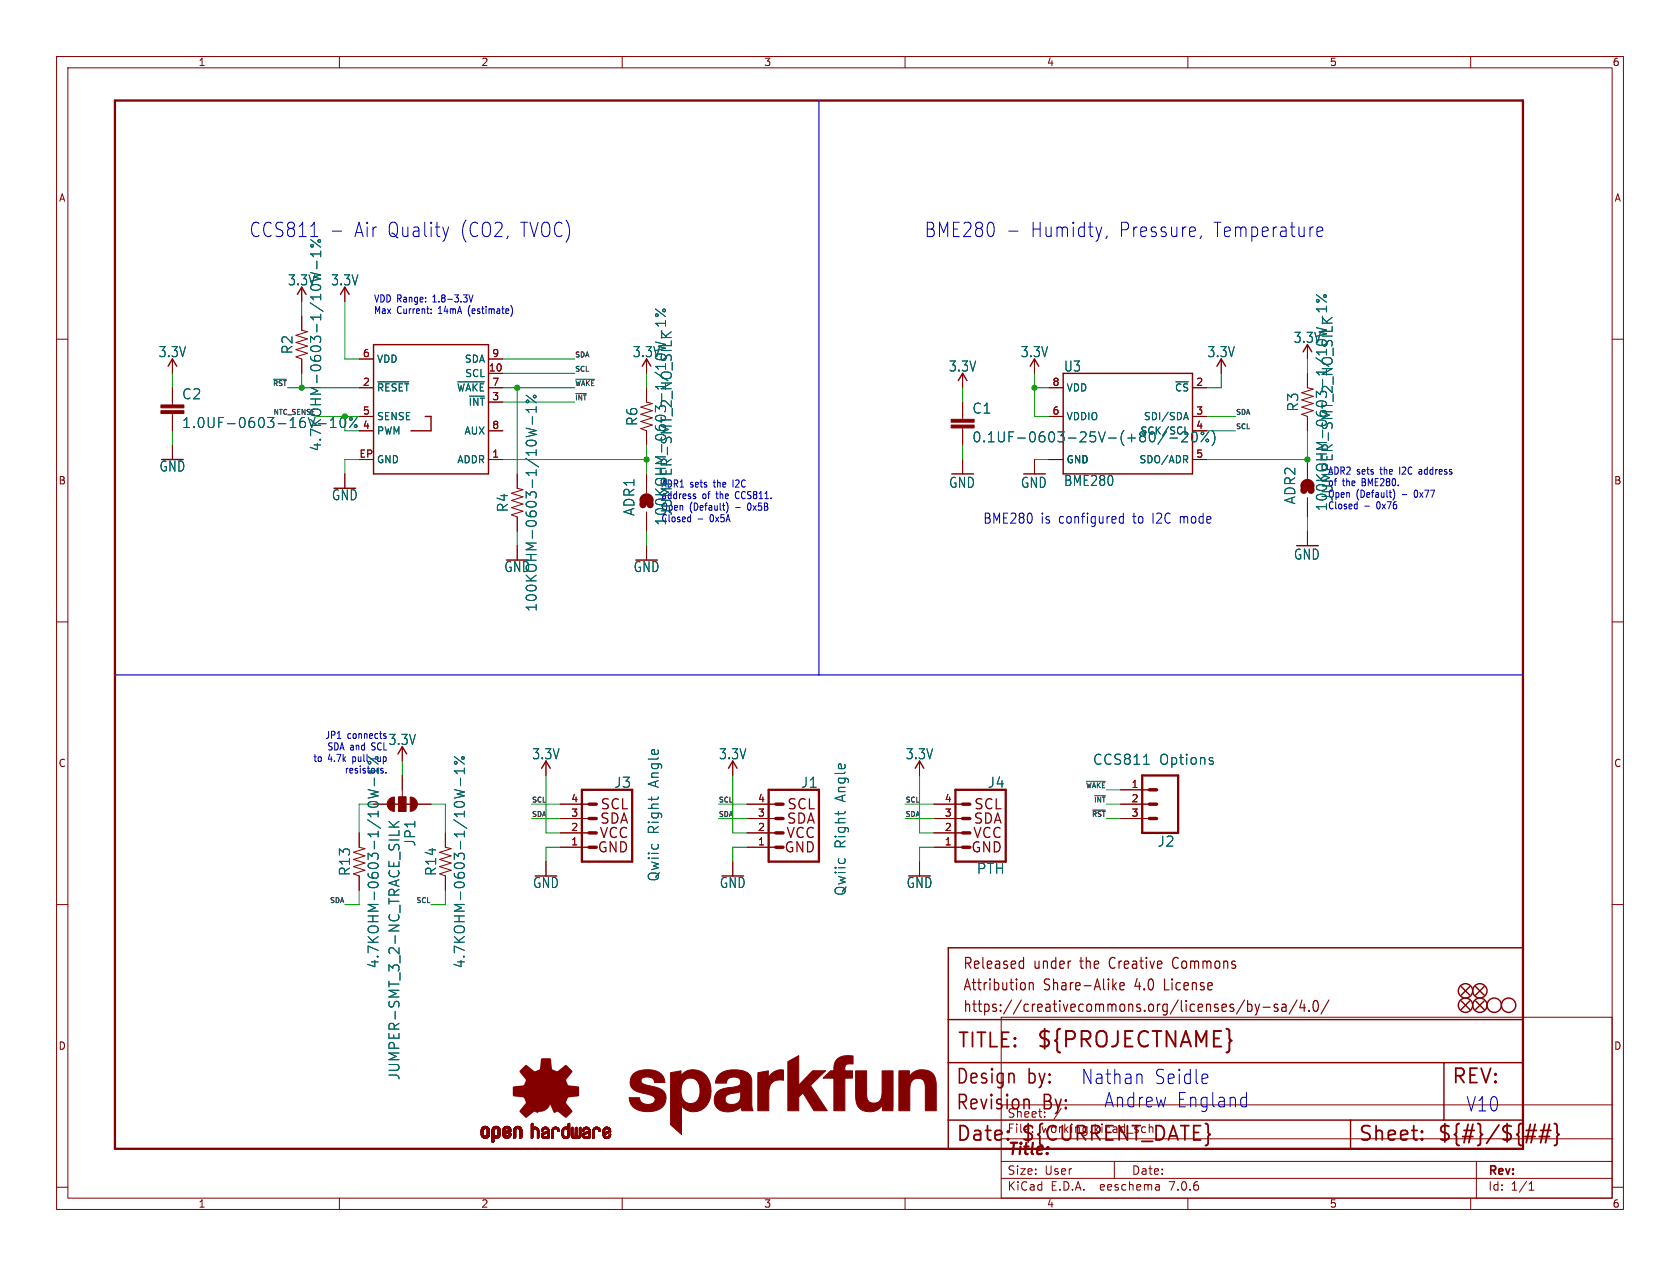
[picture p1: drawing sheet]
<svg xmlns="http://www.w3.org/2000/svg" width="297mm" height="224mm" viewBox="0 0 297 224" stroke-linecap="round" stroke-linejoin="round" font-family="sans-serif">
<defs><g id="words">
<text font-size="3.8" fill="#840000" x="183.1" y="185.7">${PROJECTNAME}</text>
<text font-size="3.5" fill="#006464" x="43.9" y="42.2">CCS811</text>
<g font-size="3.5" fill="#0000c2">
<text x="62.5" y="42.2">Air Quality</text>
<text x="81.3" y="42.2">(CO2,</text>
<text x="91.9" y="42.2">TVOC)</text>
<text x="163.3" y="42.2">BME280</text>
<text x="182.1" y="42.2">Humidty,</text>
<text x="197.7" y="42.2">Pressure,</text>
<text x="214.4" y="42.2">Temperature</text>
<text x="191" y="192">Nathan</text>
<text x="195.1" y="196.1">Andrew</text>
<text x="204" y="192">Seidle</text>
<text x="207.9" y="196.1">England</text>
<text x="259.1" y="196.8">V10</text>
</g>
<g font-size="3.5" fill="#840000">
<text x="169.2" y="185.7">TITLE:</text>
<text x="168.9" y="192.1">Design</text>
<text x="168.9" y="196.6">Revision</text>
<text x="181.6" y="192.1">by:</text>
<text x="184.3" y="196.6">By:</text>
<text x="256.5" y="192.1">REV:</text>
<text x="168.9" y="202.2">Date:</text>
<text x="180.3" y="202.2">${CURRENT_DATE}</text>
<text x="240" y="202.2">Sheet:</text>
<text x="254" y="202.2">${#}/${##}</text>
</g>
<text font-size="2.8" fill="#840000" x="178" y="204.8">Title:</text>
<g font-size="2.7" fill="#840000">
<text x="170.2" y="171.7">Released</text>
<text x="182.7" y="171.7">under</text>
<text x="191.1" y="171.7">the</text>
<text x="196.5" y="171.7">Creative</text>
<text x="208" y="171.7">Commons</text>
<text x="170.2" y="175.5">Attribution</text>
<text x="170.2" y="179.3">https://creativecommons.org/licenses/by-sa/4.0/</text>
<text x="184.5" y="175.5">Share-Alike</text>
<text x="200.8" y="175.5">4.0</text>
<text x="206.2" y="175.5">License</text>
</g>
<g font-size="2.5" fill="#006464">
<text x="50.8" y="50.7">3.3V</text>
<text x="58.4" y="50.7">3.3V</text>
<text x="28" y="63.4">3.3V</text>
<text x="51.9" y="62.7" transform="rotate(-90 51.9 62.7)">R2</text>
<text x="111.8" y="63.4">3.3V</text>
<text x="167.7" y="65.9">3.3V</text>
<text x="180.4" y="63.4">3.3V</text>
<text x="188" y="65.9">U3</text>
<text x="213.4" y="63.4">3.3V</text>
<text x="228.6" y="60.9">3.3V</text>
<text x="32.1" y="70.8">C2</text>
<text x="32.1" y="75.9">1.0UF-0603-16V-10%</text>
<text x="112.9" y="75.4" transform="rotate(-90 112.9 75.4)">R6</text>
<text x="171.8" y="73.4">C1</text>
<text x="229.7" y="72.9" transform="rotate(-90 229.7 72.9)">R3</text>
<text x="28.1" y="83.6">GND</text>
<text x="57" y="79.9" transform="rotate(-90 57 79.9)">4.7KOHM-0603-1/10W-1%</text>
<text x="171.8" y="78.5">0.1UF-0603-25V-(+80/-20%)</text>
<text x="58.6" y="88.7">GND</text>
<text x="167.7" y="86.5">GND</text>
<text x="180.4" y="86.5">GND</text>
<text x="188" y="86.2">BME280</text>
<text x="229.2" y="89.3" transform="rotate(-90 229.2 89.3)">ADR2</text>
<text x="235.8" y="88.8" transform="rotate(-90 235.8 88.8)">JUMPER-SMT_2_NO_SILK</text>
<text x="90" y="90.7" transform="rotate(-90 90 90.7)">R4</text>
<text x="112.4" y="91.3" transform="rotate(-90 112.4 91.3)">ADR1</text>
<text x="118" y="93.1" transform="rotate(-90 118 93.1)">100KOHM-0603-1/10W-1%</text>
<text x="119" y="91.3" transform="rotate(-90 119 91.3)">JUMPER-SMT_2_NO_SILK</text>
<text x="234.8" y="90.5" transform="rotate(-90 234.8 90.5)">100KOHM-0603-1/10W-1%</text>
<text x="89.1" y="101.4">GND</text>
<text x="111.9" y="101.4">GND</text>
<text x="228.7" y="99.2">GND</text>
<text x="95.1" y="108.3" transform="rotate(-90 95.1 108.3)">100KOHM-0603-1/10W-1%</text>
<text x="68.6" y="132">3.3V</text>
<text x="94" y="134.5">3.3V</text>
<text x="127" y="134.5">3.3V</text>
<text x="160" y="134.5">3.3V</text>
<text x="193.1" y="135.5">CCS811</text>
<text x="204.9" y="135.5">Options</text>
<text x="108.5" y="139.5">J3</text>
<text x="116.7" y="139.3" transform="rotate(-90 116.7 139.3)">Angle</text>
<text x="141.5" y="139.5">J1</text>
<text x="149.7" y="141.8" transform="rotate(-90 149.7 141.8)">Angle</text>
<text x="174.5" y="139.5">J4</text>
<text x="73.6" y="149.8" transform="rotate(-90 73.6 149.8)">JP1</text>
<text x="116.7" y="147.6" transform="rotate(-90 116.7 147.6)">Right</text>
<text x="204.6" y="150">J2</text>
<text x="62.1" y="155" transform="rotate(-90 62.1 155)">R13</text>
<text x="77.3" y="155" transform="rotate(-90 77.3 155)">R14</text>
<text x="116.7" y="156" transform="rotate(-90 116.7 156)">Qwiic</text>
<text x="149.7" y="150.1" transform="rotate(-90 149.7 150.1)">Right</text>
<text x="172.6" y="154.8">PTH</text>
<text x="94.1" y="157.3">GND</text>
<text x="127.2" y="157.3">GND</text>
<text x="149.7" y="158.5" transform="rotate(-90 149.7 158.5)">Qwiic</text>
<text x="160.2" y="157.3">GND</text>
<text x="67.2" y="171.4" transform="rotate(-90 67.2 171.4)">4.7KOHM-0603-1/10W-1%</text>
<text x="82.4" y="171.4" transform="rotate(-90 82.4 171.4)">4.7KOHM-0603-1/10W-1%</text>
<text x="70.8" y="191.1" transform="rotate(-90 70.8 191.1)">JUMPER-SMT_3_2-NC_TRACE_SILK</text>
</g>
<g font-size="2.5" fill="#0000c2">
<text x="173.7" y="92.9">BME280</text>
<text x="184" y="92.9">is configured</text>
<text x="200.5" y="92.9">to</text>
<text x="204" y="92.9">I2C mode</text>
</g>
<g font-size="2.5" fill="#840000">
<text x="106" y="143.5">SCL</text>
<text x="139.1" y="143.5">SCL</text>
<text x="172.1" y="143.5">SCL</text>
<text x="105.9" y="148.5">VCC</text>
<text x="105.9" y="146">SDA</text>
<text x="138.9" y="148.5">VCC</text>
<text x="139" y="146">SDA</text>
<text x="171.9" y="148.5">VCC</text>
<text x="172" y="146">SDA</text>
<text x="105.5" y="151.1">GND</text>
<text x="138.5" y="151.1">GND</text>
<text x="171.6" y="151.1">GND</text>
</g>
<g font-size="2.1" fill="#840000">
<text x="178" y="197.9">Sheet:</text>
<text x="186.2" y="197.9">/</text>
<text x="178" y="200.6">File:</text>
<text x="184.1" y="200.6">working.kicad_sch</text>
<text x="178" y="208">Size:</text>
<text x="184.7" y="208">User</text>
<text x="200" y="208">Date:</text>
<text x="263" y="208.2">Rev:</text>
<text x="178" y="210.8">KiCad</text>
<text x="185.7" y="210.8">E.D.A.</text>
<text x="194.6" y="210.8">eeschema</text>
<text x="207" y="210.8">7.0.6</text>
<text x="263" y="210.8">Id:</text>
<text x="267.1" y="210.8">1/1</text>
</g>
<g font-size="1.8" fill="#840000">
<text x="35" y="11.9">1</text>
<text x="85" y="11.9">2</text>
<text x="135" y="11.9">3</text>
<text x="185" y="11.9">4</text>
<text x="235" y="11.9">5</text>
<text x="285" y="11.9">6</text>
<text x="10.3" y="35.9">A</text>
<text x="285.3" y="35.9">A</text>
<text x="10.3" y="85.9">B</text>
<text x="285.3" y="85.9">B</text>
<text x="10.3" y="135.9">C</text>
<text x="285.3" y="135.9">C</text>
<text x="10.3" y="185.9">D</text>
<text x="285.3" y="185.9">D</text>
<text x="35" y="213.8">1</text>
<text x="85" y="213.8">2</text>
<text x="135" y="213.8">3</text>
<text x="185" y="213.8">4</text>
<text x="235" y="213.8">5</text>
<text x="285" y="213.8">6</text>
</g>
<g font-size="1.8" fill="#0000c2">
<text x="66" y="53.6">VDD Range:</text>
<text x="76.7" y="53.6">1.8-3.3V</text>
<text x="66" y="55.6">Max</text>
<text x="70.2" y="55.6">Current:</text>
<text x="77.7" y="55.6">14mA</text>
<text x="83.2" y="55.6">(estimate)</text>
<text x="124.2" y="88.5">of</text>
<text x="126.4" y="86.4">the</text>
<text x="126.8" y="88.5">the</text>
<text x="130" y="86.4">I2C</text>
<text x="130.4" y="88.5">CCS811.</text>
<text x="237.4" y="86.3">the</text>
<text x="239.8" y="88.4">(Default)</text>
<text x="240.9" y="86.3">BME280.</text>
<text x="244.2" y="84.3">the</text>
<text x="247.8" y="84.3">I2C</text>
<text x="250.4" y="88.4">0x77</text>
<text x="251.5" y="84.3">address</text>
<text x="121.9" y="90.5">(Default)</text>
<text x="123.3" y="92.6">-</text>
<text x="125.7" y="92.6">0x5A</text>
<text x="130.2" y="90.5">-</text>
<text x="132.6" y="90.5">0x5B</text>
<text x="243.6" y="90.4">0x76</text>
<text x="57.4" y="130.8">JP1</text>
<text x="61.4" y="130.8">connects</text>
<text x="55.3" y="134.9">to</text>
<text x="57.7" y="132.8">SDA and</text>
<text x="57.9" y="134.9">4.7k</text>
</g>
<g font-size="1.8" fill="#a90000">
<text x="64.1" y="63.2">6</text>
<text x="86.3" y="65.8">10</text>
<text x="86.9" y="63.2">9</text>
<text x="64.1" y="68.3">2</text>
<text x="86.9" y="70.9">3</text>
<text x="86.9" y="68.3">7</text>
<text x="186" y="68.3">8</text>
<text x="211.4" y="68.3">2</text>
<text x="64.1" y="75.9">4</text>
<text x="64.1" y="73.4">5</text>
<text x="86.9" y="75.9">8</text>
<text x="186" y="73.4">6</text>
<text x="211.4" y="73.4">3</text>
<text x="211.4" y="75.9">4</text>
<text x="63.5" y="81">EP</text>
<text x="86.9" y="81">1</text>
<text x="211.4" y="81">5</text>
<text x="100.9" y="142">4</text>
<text x="133.9" y="142">4</text>
<text x="166.9" y="142">4</text>
<text x="200" y="139.4">1</text>
<text x="200" y="142">2</text>
<text x="100.9" y="149.6">1</text>
<text x="100.9" y="147.1">2</text>
<text x="100.9" y="144.5">3</text>
<text x="133.9" y="149.6">1</text>
<text x="133.9" y="147.1">2</text>
<text x="133.9" y="144.5">3</text>
<text x="166.9" y="149.6">1</text>
<text x="166.9" y="147.1">2</text>
<text x="166.9" y="144.5">3</text>
<text x="200" y="144.5">3</text>
</g>
<g font-size="1.8" fill="#006464">
<text x="66.5" y="64.4">VDD</text>
<text x="82.1" y="64.4">SDA</text>
<text x="66.5" y="69.4">~{RESET}</text>
<text x="80.7" y="69.4">~{WAKE}</text>
<text x="82.1" y="66.9">SCL</text>
<text x="82.7" y="72">~{INT}</text>
<text x="188.5" y="69.4">VDD</text>
<text x="207.6" y="69.4">~{CS}</text>
<text x="66.5" y="77.1">PWM</text>
<text x="66.5" y="74.5">SENSE</text>
<text x="82" y="77.1">AUX</text>
<text x="188.5" y="74.5">VDDIO</text>
<text x="201.5" y="77.1">SCK/SCL</text>
<text x="202.1" y="74.5">SDI/SDA</text>
<text x="66.5" y="82.1">GND</text>
<text x="80.8" y="82.1">ADDR</text>
<text x="188.5" y="82.1">GND</text>
<text x="201.3" y="82.1">SDO/ADR</text>
<text x="116.8" y="86.4">ADR1 sets</text>
<text x="116.8" y="88.5">address</text>
<text x="234.7" y="84.3">ADR2 sets</text>
<text x="234.7" y="86.3">of</text>
<text x="234.7" y="88.4">Open</text>
<text x="116.8" y="90.5">Open</text>
<text x="116.8" y="92.6">Closed</text>
<text x="234.7" y="90.4">Closed</text>
<text x="60.8" y="136.9">resistors.</text>
<text x="62.4" y="134.9">pull-up</text>
<text x="65.8" y="132.8">SCL</text>
</g>
<g font-size="1.2" fill="#0f0f0f">
<text x="101.6" y="63.3">SDA</text>
<text x="101.6" y="65.8">SCL</text>
<text x="48.1" y="68.3">~{RST}</text>
<text x="101.6" y="70.9">~{INT}</text>
<text x="101.6" y="68.3">~{WAKE}</text>
<text x="218.4" y="76">SCL</text>
<text x="218.4" y="73.4">SDA</text>
<text x="94" y="142">SCL</text>
<text x="127" y="142">SCL</text>
<text x="160" y="142">SCL</text>
<text x="191.8" y="139.5">~{WAKE}</text>
<text x="193.3" y="142">~{INT}</text>
<text x="94" y="144.5">SDA</text>
<text x="127" y="144.5">SDA</text>
<text x="160" y="144.5">SDA</text>
<text x="192.9" y="144.5">~{RST}</text>
<text x="58.2" y="159.8">SDA</text>
<text x="73.5" y="159.8">SCL</text>
</g>
<text font-size="1.2" fill="#006464" x="48.2" y="73.4">NTC_SENSE</text>
</g></defs>
<g fill="none" stroke="#840000" stroke-width=".18">
<path d="M10 10h277v203.9h-277zM12 12h273v199.9h-273zM60 10v2M110 10v2M160 10v2M210 10v2M260 10v2M10 60h2M53.3 50.8v2.5M53.3 55.9v2.5l1.1 .3-2.1 .6 2.1 .6-2.1 .7 2.1 .6-2.1 .6 2.1 .7-2.1 .6 1 .4v2.5M61 50.8v2.5M285 60h2"/>
<path d="M30.5 63.5v2.5M30.5 68.6v3M30.5 73.2v3M30.5 78.7v2.6M63.5 68.6h2.5M63.5 76.2h2.5M63.5 73.7h2.5M63.5 63.5h2.5M86.4 66h2.5M86.4 68.6h2.5M86.4 71.1h2.5M86.4 76.2h2.5"/>
<path d="M86.4 63.5h2.5M114.3 63.5v2.5M114.3 68.6v2.5l1 .3-2 .6 2 .6-2 .7 2 .6-2 .6 2 .7-2 .6 1 .4v2.5M170.2 66v2.6M170.2 71.1v3.1M170.2 75.7v3M182.9 63.5v2.5M185.4 68.6h2.6M185.4 73.7h2.6M210.8 68.6h2.6M210.8 76.2h2.6M210.8 73.7h2.6"/>
<path d="M215.9 63.5v2.5M231.1 61v2.5M231.1 66v2.6l1.1 .2-2.1 .7 2.1 .6-2.1 .6 2.1 .7-2.1 .6 2.1 .6-2.1 .7 1 .4v2.5M61 83.8v2.6M86.4 81.3h2.5M91.4 83.8v2.6l1.1 .2-2.1 .6 2.1 .7-2.1 .6 2.1 .7-2.1 .6 2.1 .6-2.1 .7 1 .3v2.6M91.4 96.5v2.6M114.3 83.8v3.4M114.3 90.6v3.4M114.3 96.5v2.6M170.2 81.3v2.5M182.9 81.3v2.5"/>
<path d="M185.4 81.3h2.6M210.8 81.3h2.6M231.1 81.3v3.4M231.1 88v3.4M231.1 94v2.5M10 110h2M285 110h2M71.1 132.1v2.5M71.1 137.2v3.8M96.5 134.6v2.6M129.5 134.6v2.6M162.6 134.6v2.6"/>
<path d="M198.1 139.7h5.1M10 160h2M63.5 147.3v2.6l1 .2-2 .6 2 .7-2 .6 2 .7-2 .6 2 .6-2 .7 1 .3v2.6M66 142.2h2.6M70.5 141h1.3v2.5h-1.3zM73.7 142.2h2.5M78.7 147.3v2.6l1.1 .2-2.1 .6 2.1 .7-2.1 .6 2.1 .7-2.1 .6 2.1 .6-2.1 .7 1 .3v2.6M96.5 152.4v2.5M99.1 149.9h5M99.1 147.3h5M99.1 144.8h5M99.1 142.2h5"/>
<path d="M129.5 152.4v2.5M132.1 149.9h5.1M132.1 147.3h5.1M132.1 144.8h5.1M132.1 142.2h5.1M162.6 152.4v2.5M165.1 149.9h5.1M165.1 147.3h5.1M165.1 144.8h5.1M165.1 142.2h5.1M198.1 144.8h5.1M198.1 142.2h5.1"/>
<path d="M285 160h2M177 179.9h108v32h-108zM177 195.4h108M10 210h2M60 211.9v2M110 211.9v2M160 211.9v2M177 208.4h108M177 205.4h108M177 201.4h108M197 205.4v3M204.9 209.6l.1 .9"/>
<path d="M205 210.4l-.2 .1M205 209.9h-.2M210 211.9v2M260 211.9v2M261 205.4v6.5M270.3 210.5h.9M270.3 209.4l.4-.4v1.5M285 210h2"/>
</g>
<g fill="none" stroke="#840000" stroke-width=".25">
<path d="M52.6 52.1l.7-1.3 .8 1.3M60.2 52.1l.8-1.3 .7 1.3M29.7 64.8l.8-1.3 .7 1.3M66 61h20.4v22.8h-20.4zM75.2 73.7h1v2.5h-3.6M113.5 64.8l.8-1.3 .8 1.3M169.4 67.3l.8-1.3 .7 1.3M182.1 64.8l.8-1.3 .7 1.3M188 66h22.8v17.8h-22.8zM215.1 64.8l.8-1.3 .8 1.3M230.4 62.2l.7-1.2 .8 1.2M70.4 133.4l.7-1.3 .8 1.3"/>
<path d="M95.8 135.9l.7-1.3 .8 1.3M128.8 135.9l.7-1.3 .8 1.3M161.8 135.9l.8-1.3 .7 1.3M69.3 142.2h3.9M167.6 167.6h101.6v35.6h-101.6zM258.3 174.5l1.5 1.5M258.3 177l1.5 1.6M259.8 177l-1.5 1.6M259.8 174.5l-1.5 1.5M260.9 177l1.5 1.6M260.9 174.5l1.5 1.5M262.4 177l-1.5 1.6"/>
<path d="M262.4 174.5l-1.5 1.5M167.6 198.1h101.6M167.6 180.3h101.6M167.6 188h101.6M238.8 198.1v5.1M255.3 188v10.1"/>
<circle cx="259.1" cy="175.3" r="1.27"/>
<circle cx="259.1" cy="177.8" r="1.27"/>
<circle cx="261.6" cy="175.3" r="1.27"/>
<circle cx="261.6" cy="177.8" r="1.27"/>
<circle cx="264.2" cy="177.8" r="1.27"/>
<circle cx="266.7" cy="177.8" r="1.27"/>
</g>
<path d="M20.3 17.8h248.9v185.4h-248.9zM102.9 139.7h8.9v12.7h-8.9zM135.9 139.7h8.9v12.7h-8.9zM168.9 139.7h8.9v12.7h-8.9zM201.9 137.2h6.4v10.1h-6.4z" fill="none" stroke="#840000" stroke-width=".41"/>
<g fill="none" stroke="#840000" stroke-width=".61">
<path d="M203.2 139.7h1.3M104.1 149.9h1.3M104.1 147.3h1.3M104.1 144.8h1.3M104.1 142.2h1.3M137.2 149.9h1.2M137.2 147.3h1.2M137.2 144.8h1.2M137.2 142.2h1.2M170.2 149.9h1.2M170.2 147.3h1.2M170.2 144.8h1.2"/>
<path d="M170.2 142.2h1.2M203.2 144.8h1.3M203.2 142.2h1.3"/>
</g>
<g fill="none" stroke="#006464" stroke-width=".18">
<path d="M54.9 48.2l1.8 .4-1.3 .4 1.3 .3-1.8 .4M54.9 42.4l1.8 1.3M55 43.3l-.1 .2 .3 .2 .2-.2-.1-.2M56 46.2v1.3M56.7 44.4v1M56.7 44.9h-1.8l.5 .5M115.9 54.7l1.8 1.3M116.9 58.7l1 1M117 58.5v1.3M117.7 56.7v1M117.7 57.2h-1.8l.5 .5M118.7 58.7l-1 .7"/>
<path d="M232.7 58l1.8 .4M232.7 52.1l1.8 1.4M233.7 56.1l1 1.1M233.8 55.9v1.4M234.5 59.1l-1.8 .4M234.5 54.1v1.1M234.5 54.7h-1.8l.5 .5M235.5 56.1l-1 .8M58.4 75.6h1M58.4 74.3l.5-.5v1.8M60.4 73.9l.3-.1a1.11 1.11 0 0 1 0 1.8h-.2a1.18 1.18 0 0 1-.1-1.7zM63.1 73.8l-1.3 1.8"/>
<path d="M66.8 67.5h5.5M80.9 67.5h4.7M93 75.7l1.8 .5-1.3 .3 1.3 .3-1.8 .5M93 69.9l1.8 1.3M94.1 73.7v1.4M94.8 71.9v1M94.8 72.4h-1.8l.5 .5M115.9 60.5l1.8 .4M117.7 61.6l-1.8 .4M204.2 77.5l-.3 .6M206.2 76.3l-1.5 2.3M209.4 73.9h.6"/>
<path d="M209.5 76.8h.6M209.6 76.4l.2 .1a.48 .48 0 0 1 .1 .6l-1 1.1h1.1M209.7 73l.4 1.2M210.9 76.5a1.18 1.18 0 0 0 .2 1.7h.1a1.08 1.08 0 0 0 .3-1.6M212.4 76.5l-.1 .1 .3 .3 .2-.3v-.1M213.7 76.4l-1.4 1.8M214.3 76.1a2.04 2.04 0 0 1 0 2.7M209.5 81.3l.5 .6M209.9 80.7v.4M65.1 139.7l1.8 .4-1.3 .3 1.3 .4-1.8 .4M66.2 137.6v1.4M80.3 139.7l1.8 .4-1.3 .3 1.3 .4-1.8 .4"/>
<path d="M80.3 133.8l1.8 1.4M81.4 137.6v1.4M82.1 135.8v1.1M82.1 136.4h-1.8l.5 .5M202.2 135.2h1M214 134.6l.4 .1 .1 .2-.2 .3h-.4M214 134l.4 .1M68.8 146.3h1.7M68.8 145.3l1 1M70.5 146.9v.8M70.5 145.3l-1 .7M115.2 141v.6"/>
<path d="M116.4 141v.1M148.2 143.5v.7M149.4 143.5v.2"/>
<circle cx="56.4" cy="42.6" r=".25"/>
<circle cx="116.1" cy="55.8" r=".25"/>
<circle cx="117.4" cy="54.9" r=".25"/>
<circle cx="233" cy="53.2" r=".25"/>
<circle cx="234.2" cy="52.4" r=".25"/>
<circle cx="62.1" cy="74.1" r=".25"/>
<circle cx="62.9" cy="75.4" r=".25"/>
<circle cx="93.3" cy="71" r=".25"/>
<circle cx="94.5" cy="70.1" r=".25"/>
<circle cx="213.4" cy="77.9" r=".25"/>
<circle cx="80.6" cy="134.9" r=".25"/>
<circle cx="81.8" cy="134.1" r=".25"/>
</g>
<g fill="#840000" stroke="#840000" stroke-width=".18">
<path d="M123.8 193h1.9v.7l-.4 1.3-1.7-.8z"/>
<path d="M139.3 187.8l1.9-1.1v5.2l2.5-2.5h2.2l-2.6 2.6 2.9 4.5h-2.3l-1.9-3.2-.8 .7v2.5h-1.9z"/>
<path d="M128.6 192.4l1.3-.1 .2 1-1.1 .2z"/>
<path d="M134 189.7l1.8-.3v1.3a2.32 2.32 0 0 1 2.7-1.4v1.8l-.2-.1a2.5 2.5 0 0 0-2 .7 7.1 7.1 0 0 0-.4 3.6v1.2h-1.9z"/>
<path d="M151.3 189.4h1.9v2a7.8 7.8 0 0 0 .3 3.3 1.42 1.42 0 0 0 1.6 .3 1.42 1.42 0 0 0 .8-1.4v-4.2h2v7.1h-1.9v-1a2.67 2.67 0 0 1-4.5-.1 20.6 20.6 0 0 1-.2-4.9z"/>
<path d="M158.9 189.4h1.9v1a2.66 2.66 0 0 1 4.5 0 18.3 18.3 0 0 1 .2 4.4v1.7h-1.9v-2a7.8 7.8 0 0 0-.3-3.3 1.42 1.42 0 0 0-1.6-.3 1.42 1.42 0 0 0-.8 1.4l-.1 4.2h-1.9z"/>
<path d="M118.5 189.7l1.9-.3v.9a2.87 2.87 0 0 1 3-1.1 2.87 2.87 0 0 1 2.1 2.4l.2 1.4h-1.9a1.86 1.86 0 0 0-2.2-2.3 2.25 2.25 0 0 0-1.2 2.7 1.64 1.64 0 0 0 1.3 1.7 1.64 1.64 0 0 0 1.9-.9l1.7 .8a2.8 2.8 0 0 1-4.8 .6v5.1l-2-1.8z"/>
<path d="M112 190a4.4 4.4 0 0 1 4.9 0l.6 .9 .1 .6h-1.9a1.32 1.32 0 0 0-1.8-.9 .65 .65 0 0 0-.6 .7 .65 .65 0 0 0 .7 .5l.3 .1a6.2 6.2 0 0 1 3.1 1.1 2.22 2.22 0 0 1-1.7 3.5 4 4 0 0 1-4.2-1.2l-.3-1.1h1.9a1.54 1.54 0 0 0 2.5 .8l.1-.1a.8 .8 0 0 0 0-.9 .8 .8 0 0 0-.8-.3 7.5 7.5 0 0 1-3.1-1.1 1.96 1.96 0 0 1 .2-2.6z"/>
<path d="M148 187.3a4.3 4.3 0 0 1 2.8-.5v1.4h-.3a.91 .91 0 0 0-1 .2 .91 .91 0 0 0-.1 1h1.3v1.3h-1.3v5.8h-2v-5.8h-1.9l.8-.8a1.45 1.45 0 0 1 1.1-.6v-.2a2.66 2.66 0 0 1 .6-1.8z"/>
<path d="M127.2 190a4.8 4.8 0 0 1 5.3 0 3.8 3.8 0 0 1 .4 2.6v2.8l.2 1.1h-1.3a.56 .56 0 0 1-.6-.1 .56 .56 0 0 1-.2-.6 3.3 3.3 0 0 1-4.3 .1 2.12 2.12 0 0 1 1.5-3.4l.4-.1 .4 1.1a.95 .95 0 0 0-.8 1.1 .95 .95 0 0 0 1.2 .7 1.6 1.6 0 0 0 1.5-1.9v-.4l-.8 .3-.2-1 .4-.1a.85 .85 0 0 0 .6-1.1 .85 .85 0 0 0-1.1-.6 1.15 1.15 0 0 0-1.4 1.1h-1.9l.2-.9z"/>
<path d="M85.1 200.7h.3z"/>
<path d="M85.1 200.6l.3 .1z"/>
<path d="M85.1 200.6h.3z"/>
<path d="M85.1 200.5l.3 .1z"/>
<path d="M85.1 200.5h.3z"/>
<path d="M85.1 200.4l.3 .1z"/>
<path d="M85.1 200.4h.3z"/>
<path d="M85.1 200.3l.3 .1z"/>
<path d="M85.1 200.3h.3z"/>
<path d="M85.1 200.2l.3 .1z"/>
<path d="M85.1 200.2h.3z"/>
<path d="M85.1 200.1l.3 .1z"/>
<path d="M85.1 200.1h.3z"/>
<path d="M85.1 200l.3 .1z"/>
<path d="M85.1 200h.3z"/>
<path d="M85.1 199.9l.3 .1z"/>
<path d="M85.1 199.9h.3z"/>
<path d="M85.1 200.7h.4z"/>
<path d="M85.1 199.9h.4z"/>
<path d="M85.1 199.8l.4 .1z"/>
<path d="M85.1 199.8h.4z"/>
<path d="M85.1 200.8h.4z"/>
<path d="M85.1 200.7l.4 .1z"/>
<path d="M85.1 199.7l.4 .1z"/>
<path d="M85.1 200.9h.5z"/>
<path d="M85.1 200.8l.5 .1z"/>
<path d="M85.1 199.7h.4z"/>
<path d="M85.1 199.7h.5z"/>
<path d="M85.1 200.9h.6z"/>
<path d="M85.1 199.6l.6 .1z"/>
<path d="M85.1 200.9l.6 .1z"/>
<path d="M85.1 199.6h.6z"/>
<path d="M85.1 201h1.3z"/>
<path d="M85.1 201h.6z"/>
<path d="M85.1 199.6h1.3z"/>
<path d="M85.2 201h1.2z"/>
<path d="M85.2 199.6h1.2z"/>
<path d="M85.2 199.5l1.2 .1z"/>
<path d="M85.2 201l1.2 .1z"/>
<path d="M85.2 199.5h1.2z"/>
<path d="M85.2 201.1h1.2z"/>
<path d="M85.2 201.1h1.1z"/>
<path d="M85.2 199.5h1.1z"/>
<path d="M85.3 201.1h1z"/>
<path d="M85.3 199.4l1 .1z"/>
<path d="M85.3 201.1l1 .1z"/>
<path d="M85.3 199.4h1z"/>
<path d="M85.3 201.2h1z"/>
<path d="M85.4 201.2h.8z"/>
<path d="M85.4 199.4h.8z"/>
<path d="M85.4 199.3l.8 .1z"/>
<path d="M85.4 199.3h.8z"/>
<path d="M85.4 201.2l.8 .1z"/>
<path d="M85.4 201.3h.8z"/>
<path d="M85.4 199.3h.7z"/>
<path d="M85.5 201.3h.6z"/>
<path d="M85.5 199.3h.6z"/>
<path d="M85.5 201.3h.5z"/>
<path d="M85.5 199.3h.5z"/>
<path d="M85.6 199.3h.4z"/>
<path d="M85.6 201.3h.4z"/>
<path d="M85.6 199.2l.4 .1z"/>
<path d="M85.6 199.2h.3z"/>
<path d="M85.7 201.3l.2 .1z"/>
<path d="M85.7 201.4h.2z"/>
<path d="M85.7 199.2h.2z"/>
<path d="M85.8 199.6h.6z"/>
<path d="M85.9 201h.5z"/>
<path d="M85.9 199.6h.5z"/>
<path d="M85.9 200.9l.5 .1z"/>
<path d="M85.9 200.9h.6z"/>
<path d="M85.9 199.6l.6 .1z"/>
<path d="M85.9 199.7h.6z"/>
<path d="M86 199.7h.5z"/>
<path d="M86 200.9h.5z"/>
<path d="M86 200.8l.5 .1z"/>
<path d="M86 200.8h.5z"/>
<path d="M86 199.7l.5 .1z"/>
<path d="M86.1 199.8h.4z"/>
<path d="M86.1 200.8h.4z"/>
<path d="M86.1 200.7l.4 .1z"/>
<path d="M86.1 200.7h.4z"/>
<path d="M86.1 199.9h.4z"/>
<path d="M86.1 199.8l.4 .1z"/>
<path d="M86.1 200.6l.4 .1z"/>
<path d="M86.1 200.6h.4z"/>
<path d="M86.1 200.5l.4 .1z"/>
<path d="M86.1 200.5h.4z"/>
<path d="M86.1 200.4l.4 .1z"/>
<path d="M86.1 200.4h.4z"/>
<path d="M86.1 200.3l.4 .1z"/>
<path d="M86.1 200.3h.4z"/>
<path d="M86.1 200.2l.4 .1z"/>
<path d="M86.1 200.2h.4z"/>
<path d="M86.1 200.1l.4 .1z"/>
<path d="M86.1 200.1h.4z"/>
<path d="M86.1 200l.4 .1z"/>
<path d="M86.1 200h.4z"/>
<path d="M86.1 199.9l.4 .1z"/>
<path d="M87 202h.2z"/>
<path d="M87 202h.3z"/>
<path d="M87 201.9l.3 .1z"/>
<path d="M87 201.9h.3z"/>
<path d="M87 201.9h.4z"/>
<path d="M87 201.8l.4 .1z"/>
<path d="M87 201.8h.4z"/>
<path d="M87 201.7l.4 .1z"/>
<path d="M87 201.7h.4z"/>
<path d="M87 201.6l.4 .1z"/>
<path d="M87 201.6h.4z"/>
<path d="M87 201.5l.4 .1z"/>
<path d="M87 201.5h.4z"/>
<path d="M87 201.4l.4 .1z"/>
<path d="M87 201.4h.4z"/>
<path d="M87 201.3l.4 .1z"/>
<path d="M87 201.3h.4z"/>
<path d="M87 201.3h1z"/>
<path d="M87 201.3h1.1z"/>
<path d="M87 201.2l1.1 .1z"/>
<path d="M87 201.2h1.1z"/>
<path d="M87 201.2h1.2z"/>
<path d="M87 201.1l1.2 .1z"/>
<path d="M87 201.1h1.2z"/>
<path d="M87 201.1h1.3z"/>
<path d="M87 201l1.3 .1z"/>
<path d="M87 201h1.3z"/>
<path d="M87 201h1.4z"/>
<path d="M87 201h.6z"/>
<path d="M87 200.9l.6 .1z"/>
<path d="M87 200.9h.6z"/>
<path d="M87 200.9h.5z"/>
<path d="M87 200.8l.4 .1z"/>
<path d="M87 200.8h.4z"/>
<path d="M87 200.7l.4 .1z"/>
<path d="M87 200.7h.4z"/>
<path d="M87 200.6l.4 .1z"/>
<path d="M87 200.6h.4z"/>
<path d="M87 200.5l.4 .1z"/>
<path d="M87 200.5h.4z"/>
<path d="M87 200.4l.4 .1z"/>
<path d="M87 200.4h.4z"/>
<path d="M87 200.3l.4 .1z"/>
<path d="M87 200.3h.4z"/>
<path d="M87 200.2l.4 .1z"/>
<path d="M87 200.2h.4z"/>
<path d="M87 200.1l.4 .1z"/>
<path d="M87 200.1h.4z"/>
<path d="M87 200l.4 .1z"/>
<path d="M87 200h.4z"/>
<path d="M87 199.9l.4 .1z"/>
<path d="M87 199.9h.4z"/>
<path d="M87 199.8l.4 .1z"/>
<path d="M87 199.8h.4z"/>
<path d="M87 202h.1z"/>
<path d="M87 199.7l.4 .1z"/>
<path d="M87 202l.1 .1z"/>
<path d="M87 199.7h.5z"/>
<path d="M87 199.6l.6 .1z"/>
<path d="M87 199.6h.6z"/>
<path d="M87.1 199.6h.5z"/>
<path d="M87.1 199.6h1.3z"/>
<path d="M87.1 199.6h1.2z"/>
<path d="M87.1 199.5l1.2 .1z"/>
<path d="M87.1 199.5h1.2z"/>
<path d="M87.1 199.5h1.1z"/>
<path d="M87.2 199.4l1 .1z"/>
<path d="M87.2 199.4h1z"/>
<path d="M87.3 199.4h.9z"/>
<path d="M87.3 199.4h.8z"/>
<path d="M87.3 199.3l.8 .1z"/>
<path d="M87.3 199.3h.8z"/>
<path d="M87.4 199.3h.6z"/>
<path d="M87.4 201.3h.6z"/>
<path d="M87.5 199.3h.5z"/>
<path d="M87.5 201.3h.4z"/>
<path d="M87.5 199.3h.4z"/>
<path d="M87.5 199.2l.4 .1z"/>
<path d="M87.5 199.2h.4z"/>
<path d="M87.6 201.3l.2 .1z"/>
<path d="M87.6 199.2h.2z"/>
<path d="M87.6 201.4h.2z"/>
<path d="M87.8 199.6h.6z"/>
<path d="M87.8 201h.6z"/>
<path d="M87.8 200.9l.6 .1z"/>
<path d="M87.8 200.9h.6z"/>
<path d="M87.8 199.6l.6 .1z"/>
<path d="M87.9 200.9h.5z"/>
<path d="M87.9 199.7h.5z"/>
<path d="M88 200.9h.4z"/>
<path d="M88 199.7h.4z"/>
<path d="M88 200.8l.4 .1z"/>
<path d="M88 200.8h.4z"/>
<path d="M88 199.7l.4 .1z"/>
<path d="M88 199.8h.4z"/>
<path d="M88 200.7l.4 .1z"/>
<path d="M88 200.7h.4z"/>
<path d="M88 199.8l.4 .1z"/>
<path d="M88 199.9h.4z"/>
<path d="M88.1 200.7h.3z"/>
<path d="M88.1 200.6l.3 .1z"/>
<path d="M88.1 200.6h.3z"/>
<path d="M88.1 200.5l.3 .1z"/>
<path d="M88.1 200.5h.3z"/>
<path d="M88.1 200.4l.3 .1z"/>
<path d="M88.1 200.4h.3z"/>
<path d="M88.1 200.3l.3 .1z"/>
<path d="M88.1 200.3h.3z"/>
<path d="M88.1 200.2l.3 .1z"/>
<path d="M88.1 200.2h.3z"/>
<path d="M88.1 200.1l.3 .1z"/>
<path d="M88.1 200.1h.3z"/>
<path d="M88.1 200l.3 .1z"/>
<path d="M88.1 200h.3z"/>
<path d="M88.1 199.9l.3 .1z"/>
<path d="M88.1 199.9h.3z"/>
<path d="M88.9 200.8h.4z"/>
<path d="M88.9 200.7l.4 .1z"/>
<path d="M88.9 200.7h.4z"/>
<path d="M88.9 200.6l.4 .1z"/>
<path d="M88.9 200.6h.4z"/>
<path d="M88.9 200.6h.5z"/>
<path d="M88.9 200.5l.6 .1z"/>
<path d="M88.9 200.5h.6z"/>
<path d="M88.9 200.5h.7z"/>
<path d="M88.9 200.5h.8z"/>
<path d="M88.9 200.4l.8 .1z"/>
<path d="M88.9 200.4h.9z"/>
<path d="M88.9 200.4h1z"/>
<path d="M88.9 200.3l1 .1z"/>
<path d="M88.9 200.3h1z"/>
<path d="M88.9 200.3h1.1z"/>
<path d="M88.9 200.3h1.2z"/>
<path d="M88.9 200.2l1.3 .1z"/>
<path d="M88.9 200.2h1.3z"/>
<path d="M88.9 200.2h1.4z"/>
<path d="M88.9 200.2h.4z"/>
<path d="M88.9 200.1l.4 .1z"/>
<path d="M88.9 200.1h.4z"/>
<path d="M88.9 200.1h.3z"/>
<path d="M88.9 200l.3 .1z"/>
<path d="M88.9 200h.3z"/>
<path d="M88.9 200h.4z"/>
<path d="M88.9 199.9l.4 .1z"/>
<path d="M88.9 199.9h.4z"/>
<path d="M88.9 199.8l.4 .1z"/>
<path d="M88.9 199.8h.4z"/>
<path d="M88.9 200.9h.5z"/>
<path d="M88.9 200.8l.5 .1z"/>
<path d="M88.9 200.8h.5z"/>
<path d="M88.9 199.7l.5 .1z"/>
<path d="M88.9 199.7h.5z"/>
<path d="M88.9 200.9h.6z"/>
<path d="M88.9 199.7h.6z"/>
<path d="M89 200.9l.5 .1z"/>
<path d="M89 199.6l.5 .1z"/>
<path d="M89 199.6h.5z"/>
<path d="M89 201h1.3z"/>
<path d="M89 201h.5z"/>
<path d="M89 199.6h.6z"/>
<path d="M89 201h1.2z"/>
<path d="M89 199.6h1.3z"/>
<path d="M89 199.6h1.2z"/>
<path d="M89 199.5l1.2 .1z"/>
<path d="M89 199.5h1.2z"/>
<path d="M89 201l1.2 .1z"/>
<path d="M89 201.1h1.2z"/>
<path d="M89.1 201.1h1.1z"/>
<path d="M89.1 199.5h1.1z"/>
<path d="M89.1 201.1h1z"/>
<path d="M89.1 199.4l1.1 .1z"/>
<path d="M89.1 201.1l1 .1z"/>
<path d="M89.1 199.4h1z"/>
<path d="M89.1 201.2h1z"/>
<path d="M89.2 201.2h.9z"/>
<path d="M89.2 199.4h.9z"/>
<path d="M89.2 201.2h.8z"/>
<path d="M89.2 199.4h.8z"/>
<path d="M89.2 199.3l.8 .1z"/>
<path d="M89.2 201.2l.8 .1z"/>
<path d="M89.2 199.3h.8z"/>
<path d="M89.2 201.3h.8z"/>
<path d="M89.3 199.3h.7z"/>
<path d="M89.3 201.3h.7z"/>
<path d="M89.3 199.3h.6z"/>
<path d="M89.3 201.3h.6z"/>
<path d="M89.4 199.3h.5z"/>
<path d="M89.4 201.3h.5z"/>
<path d="M89.4 200.2h.9z"/>
<path d="M89.4 200.1l.9 .1z"/>
<path d="M89.4 199.3h.4z"/>
<path d="M89.4 201.3h.4z"/>
<path d="M89.4 200.1h.9z"/>
<path d="M89.4 199.2l.4 .1z"/>
<path d="M89.5 201.3h.3z"/>
<path d="M89.5 201.3l.2 .1z"/>
<path d="M89.5 200.1h.8z"/>
<path d="M89.5 199.2h.3z"/>
<path d="M89.5 201.4h.2z"/>
<path d="M89.5 199.2h.2z"/>
<path d="M89.6 200.1h.7z"/>
<path d="M89.6 200l.7 .1z"/>
<path d="M89.7 200h.6z"/>
<path d="M89.7 199.6h.6z"/>
<path d="M89.7 201h.6z"/>
<path d="M89.7 200.9l.6 .1z"/>
<path d="M89.7 200.9h.6z"/>
<path d="M89.7 199.6l.6 .1z"/>
<path d="M89.8 200h.5z"/>
<path d="M89.8 199.7h.5z"/>
<path d="M89.8 200.9h.5z"/>
<path d="M89.9 200.9h.4z"/>
<path d="M89.9 199.7l.4 .1z"/>
<path d="M89.9 199.7h.4z"/>
<path d="M89.9 200.8l.4 .1z"/>
<path d="M89.9 199.8h.4z"/>
<path d="M89.9 200.8h.4z"/>
<path d="M89.9 199.9l.4 .1z"/>
<path d="M89.9 199.9h.4z"/>
<path d="M89.9 199.8l.4 .1z"/>
<path d="M89.9 200.7l.4 .1z"/>
<path d="M89.9 200.7h.4z"/>
<path d="M90 200.7h.3z"/>
<path d="M90 200.6l.3 .1z"/>
<path d="M90 200.6h.3z"/>
<path d="M90 200.5l.3 .1z"/>
<path d="M90 200.5h.3z"/>
<path d="M90.1 200.5h.2z"/>
<path d="M90.2 200.5h.1z"/>
<path d="M90.8 201.3h.3z"/>
<path d="M90.8 201.2l.3 .1z"/>
<path d="M90.8 201.2h.3z"/>
<path d="M90.8 201.2h.4z"/>
<path d="M90.8 201.1l.4 .1z"/>
<path d="M90.8 201.1h.4z"/>
<path d="M90.8 201l.4 .1z"/>
<path d="M90.8 201h.4z"/>
<path d="M90.8 200.9l.4 .1z"/>
<path d="M90.8 200.9h.4z"/>
<path d="M90.8 200.8l.4 .1z"/>
<path d="M90.8 200.8h.4z"/>
<path d="M90.8 200.7l.4 .1z"/>
<path d="M90.8 200.7h.4z"/>
<path d="M90.8 200.6l.4 .1z"/>
<path d="M90.8 200.6h.4z"/>
<path d="M90.8 200.5l.4 .1z"/>
<path d="M90.8 200.5h.4z"/>
<path d="M90.8 200.4l.4 .1z"/>
<path d="M90.8 200.4h.4z"/>
<path d="M90.8 200.3l.4 .1z"/>
<path d="M90.8 200.3h.4z"/>
<path d="M90.8 200.2l.4 .1z"/>
<path d="M90.8 200.2h.4z"/>
<path d="M90.8 200.1l.4 .1z"/>
<path d="M90.8 200.1h.4z"/>
<path d="M90.8 200l.4 .1z"/>
<path d="M90.8 200h.4z"/>
<path d="M90.8 199.9l.4 .1z"/>
<path d="M90.8 199.9h.4z"/>
<path d="M90.8 201.3h.2z"/>
<path d="M90.8 199.8l.4 .1z"/>
<path d="M90.8 199.8h.4z"/>
<path d="M90.8 199.8h.5z"/>
<path d="M90.8 201.3h.1z"/>
<path d="M90.8 199.7l.5 .1z"/>
<path d="M90.8 199.7h.5z"/>
<path d="M90.8 199.7h.6z"/>
<path d="M90.9 199.6l.5 .1z"/>
<path d="M90.9 199.6h.5z"/>
<path d="M90.9 199.6h.6z"/>
<path d="M90.9 199.6h1.3z"/>
<path d="M90.9 199.5l1.2 .1z"/>
<path d="M90.9 199.5h1.2z"/>
<path d="M91 199.5h1.1z"/>
<path d="M91 199.4l1.1 .1z"/>
<path d="M91 199.4h1z"/>
<path d="M91.1 199.4h.9z"/>
<path d="M91.1 199.3l.8 .1z"/>
<path d="M91.1 199.3h.8z"/>
<path d="M91.2 199.3h.7z"/>
<path d="M91.2 199.3h.6z"/>
<path d="M91.3 199.3h.5z"/>
<path d="M91.3 199.3h.4z"/>
<path d="M91.3 199.2l.4 .1z"/>
<path d="M91.4 199.2h.3z"/>
<path d="M91.4 199.2h.2z"/>
<path d="M91.6 199.6h.6z"/>
<path d="M91.7 199.6l.5 .1z"/>
<path d="M91.7 199.7h.5z"/>
<path d="M91.8 199.7h.4z"/>
<path d="M91.8 199.7l.4 .1z"/>
<path d="M91.8 199.8h.4z"/>
<path d="M91.8 199.8h.5z"/>
<path d="M91.9 199.8l.4 .1z"/>
<path d="M91.9 199.8h.4z"/>
<path d="M91.9 201.3h.2z"/>
<path d="M91.9 201.3h.3z"/>
<path d="M91.9 201.2l.3 .1z"/>
<path d="M91.9 201.2h.3z"/>
<path d="M91.9 201.2h.4z"/>
<path d="M91.9 201.1l.4 .1z"/>
<path d="M91.9 201.1h.4z"/>
<path d="M91.9 201l.4 .1z"/>
<path d="M91.9 201h.4z"/>
<path d="M91.9 200.9l.4 .1z"/>
<path d="M91.9 200.9h.4z"/>
<path d="M91.9 200.8l.4 .1z"/>
<path d="M91.9 200.8h.4z"/>
<path d="M91.9 200.7l.4 .1z"/>
<path d="M91.9 200.7h.4z"/>
<path d="M91.9 200.6l.4 .1z"/>
<path d="M91.9 200.6h.4z"/>
<path d="M91.9 200.5l.4 .1z"/>
<path d="M91.9 200.5h.4z"/>
<path d="M91.9 200.4l.4 .1z"/>
<path d="M91.9 200.4h.4z"/>
<path d="M91.9 200.3l.4 .1z"/>
<path d="M91.9 200.3h.4z"/>
<path d="M91.9 200.2l.4 .1z"/>
<path d="M91.9 200.2h.4z"/>
<path d="M91.9 200.1l.4 .1z"/>
<path d="M91.9 200.1h.4z"/>
<path d="M91.9 200l.4 .1z"/>
<path d="M91.9 200h.4z"/>
<path d="M91.9 199.9l.4 .1z"/>
<path d="M91.9 199.9h.4z"/>
<path d="M91.9 201.3h.1z"/>
<path d="M93.9 201.3h.2z"/>
<path d="M93.9 198.9h.3z"/>
<path d="M93.9 201.3l.1 .1z"/>
<path d="M93.9 201.3h.1z"/>
<path d="M93.9 201.3h.3z"/>
<path d="M93.9 201.2l.3 .1z"/>
<path d="M93.9 201.2h.3z"/>
<path d="M93.9 201.1l.3 .1z"/>
<path d="M93.9 201.1h.3z"/>
<path d="M93.9 201l.3 .1z"/>
<path d="M93.9 201h.3z"/>
<path d="M93.9 200.9l.3 .1z"/>
<path d="M93.9 200.9h.3z"/>
<path d="M93.9 200.8l.3 .1z"/>
<path d="M93.9 200.8h.3z"/>
<path d="M93.9 200.7l.3 .1z"/>
<path d="M93.9 200.7h.3z"/>
<path d="M93.9 200.6l.3 .1z"/>
<path d="M93.9 200.6h.3z"/>
<path d="M93.9 200.5l.3 .1z"/>
<path d="M93.9 200.5h.3z"/>
<path d="M93.9 200.4l.3 .1z"/>
<path d="M93.9 200.4h.3z"/>
<path d="M93.9 200.3l.3 .1z"/>
<path d="M93.9 200.3h.3z"/>
<path d="M93.9 200.2l.3 .1z"/>
<path d="M93.9 200.2h.3z"/>
<path d="M93.9 200.1l.3 .1z"/>
<path d="M93.9 200.1h.3z"/>
<path d="M93.9 200l.3 .1z"/>
<path d="M93.9 200h.3z"/>
<path d="M93.9 199.9l.3 .1z"/>
<path d="M93.9 199.9h.3z"/>
<path d="M93.9 199.8l.4 .1z"/>
<path d="M93.9 199.8h.4z"/>
<path d="M93.9 199.7l.4 .1z"/>
<path d="M93.9 199.7h.5z"/>
<path d="M93.9 199.7h.6z"/>
<path d="M93.9 199.6l.7 .1z"/>
<path d="M93.9 199.6h1.2z"/>
<path d="M93.9 199.5l1.2 .1z"/>
<path d="M93.9 199.5h1.2z"/>
<path d="M93.9 199.5h1.1z"/>
<path d="M93.9 199.4l1 .1z"/>
<path d="M93.9 199.4h1z"/>
<path d="M93.9 199.4h.3z"/>
<path d="M93.9 199.3l.3 .1z"/>
<path d="M93.9 199.3h.3z"/>
<path d="M93.9 199.2l.3 .1z"/>
<path d="M93.9 199.2h.3z"/>
<path d="M93.9 199.1l.3 .1z"/>
<path d="M93.9 199.1h.3z"/>
<path d="M93.9 199l.3 .1z"/>
<path d="M93.9 199h.3z"/>
<path d="M93.9 198.9l.3 .1z"/>
<path d="M93.9 198.8l.3 .1z"/>
<path d="M93.9 198.8h.3z"/>
<path d="M94 198.8h.2z"/>
<path d="M94 198.7l.2 .1z"/>
<path d="M94 198.7h.2z"/>
<path d="M94.3 199.4h.6z"/>
<path d="M94.4 199.4h.4z"/>
<path d="M94.5 199.4h.1z"/>
<path d="M94.6 199.6l.6 .1z"/>
<path d="M94.7 199.7h.5z"/>
<path d="M94.8 199.7h.4z"/>
<path d="M94.8 199.7l.4 .1z"/>
<path d="M94.9 199.8h.3z"/>
<path d="M94.9 199.8l.3 .1z"/>
<path d="M94.9 199.9h.4z"/>
<path d="M94.9 199.9h.3z"/>
<path d="M95 199.9h.3z"/>
<path d="M95 200h.3z"/>
<path d="M95 199.9l.3 .1z"/>
<path d="M95 201.3l.1 .1z"/>
<path d="M95 201.3h.1z"/>
<path d="M95 201.3h.2z"/>
<path d="M95 201.3h.3z"/>
<path d="M95 201.2l.3 .1z"/>
<path d="M95 201.2h.3z"/>
<path d="M95 201.1l.3 .1z"/>
<path d="M95 201.1h.3z"/>
<path d="M95 201l.3 .1z"/>
<path d="M95 201h.3z"/>
<path d="M95 200.9l.3 .1z"/>
<path d="M95 200.9h.3z"/>
<path d="M95 200.8l.3 .1z"/>
<path d="M95 200.8h.3z"/>
<path d="M95 200.7l.3 .1z"/>
<path d="M95 200.7h.3z"/>
<path d="M95 200.6l.3 .1z"/>
<path d="M95 200.6h.3z"/>
<path d="M95 200.5l.3 .1z"/>
<path d="M95 200.5h.3z"/>
<path d="M95 200.4l.3 .1z"/>
<path d="M95 200.4h.3z"/>
<path d="M95 200.3l.3 .1z"/>
<path d="M95 200.3h.3z"/>
<path d="M95 200.2l.3 .1z"/>
<path d="M95 200.2h.3z"/>
<path d="M95 200.1l.3 .1z"/>
<path d="M95 200.1h.3z"/>
<path d="M95 200l.3 .1z"/>
<path d="M95.7 200.9h.3z"/>
<path d="M95.7 200.8l.3 .1z"/>
<path d="M95.7 200.8h.3z"/>
<path d="M95.7 200.1h.2z"/>
<path d="M95.7 200.1h.3z"/>
<path d="M95.7 200l.3 .1z"/>
<path d="M95.7 200h.3z"/>
<path d="M95.7 201h.4z"/>
<path d="M95.7 200.9l.4 .1z"/>
<path d="M95.7 200.9h.4z"/>
<path d="M95.7 200.7l.4 .1z"/>
<path d="M95.7 200.7h.4z"/>
<path d="M95.7 200.1l.1 .1z"/>
<path d="M95.7 199.9l.3 .1z"/>
<path d="M95.7 199.9h.3z"/>
<path d="M95.8 201h.3z"/>
<path d="M95.8 200.7h.3z"/>
<path d="M95.8 200.6l.3 .1z"/>
<path d="M95.8 199.9h.2z"/>
<path d="M95.8 199.9h.3z"/>
<path d="M95.8 199.8l.3 .1z"/>
<path d="M95.8 201.1h.4z"/>
<path d="M95.8 201l.3 .1z"/>
<path d="M95.8 200.6h.4z"/>
<path d="M95.8 200.6h.5z"/>
<path d="M95.8 199.8h.3z"/>
<path d="M95.8 201.1h.8z"/>
<path d="M95.8 201.1h.5z"/>
<path d="M95.8 199.7l.4 .1z"/>
<path d="M95.8 199.7h.4z"/>
<path d="M95.8 200.5l.6 .1z"/>
<path d="M95.8 201.1l.8 .1z"/>
<path d="M95.8 200.5h.6z"/>
<path d="M95.8 201.2h.8z"/>
<path d="M95.8 200.5h.7z"/>
<path d="M95.8 199.7h.5z"/>
<path d="M95.9 201.2h.7z"/>
<path d="M95.9 200.5h.6z"/>
<path d="M95.9 199.7h.4z"/>
<path d="M95.9 199.6l.5 .1z"/>
<path d="M95.9 199.6h1.1z"/>
<path d="M95.9 200.5h.7z"/>
<path d="M95.9 199.6h1z"/>
<path d="M95.9 201.2l.7 .1z"/>
<path d="M95.9 201.3h.7z"/>
<path d="M95.9 200.4l.7 .1z"/>
<path d="M95.9 200.4h.8z"/>
<path d="M95.9 199.5l1 .1z"/>
<path d="M96 201.3h.6z"/>
<path d="M96 200.4h.7z"/>
<path d="M96 199.5h.9z"/>
<path d="M96 199.5h.8z"/>
<path d="M96 200.4h1.1z"/>
<path d="M96.1 201.3h.5z"/>
<path d="M96.1 199.4l.7 .1z"/>
<path d="M96.1 200.4h1z"/>
<path d="M96.1 201.3l.5 .1z"/>
<path d="M96.1 199.4h.6z"/>
<path d="M96.1 201.4h.5z"/>
<path d="M96.1 200.3l1 .1z"/>
<path d="M96.1 200.3h1z"/>
<path d="M96.2 199.4h.5z"/>
<path d="M96.2 200.3h.9z"/>
<path d="M96.2 199.4h.4z"/>
<path d="M96.3 200.3h.8z"/>
<path d="M96.3 201.1h.3z"/>
<path d="M96.3 200.2l.8 .1z"/>
<path d="M96.3 200.2h.8z"/>
<path d="M96.4 199.4h.1z"/>
<path d="M96.4 201.1h.2z"/>
<path d="M96.4 200.2h.7z"/>
<path d="M96.4 199.6l.6 .1z"/>
<path d="M96.5 200.2h.6z"/>
<path d="M96.5 199.7h.5z"/>
<path d="M96.6 200.1l.5 .1z"/>
<path d="M96.6 199.7h.4z"/>
<path d="M96.6 200.1h.5z"/>
<path d="M96.7 200.1h.4z"/>
<path d="M96.7 199.7l.3 .1z"/>
<path d="M96.7 199.8h.3z"/>
<path d="M96.7 199.8h.4z"/>
<path d="M96.7 200.4h.4z"/>
<path d="M96.8 200.1h.3z"/>
<path d="M96.8 199.9h.3z"/>
<path d="M96.8 199.8l.3 .1z"/>
<path d="M96.8 200.4h.3z"/>
<path d="M96.8 200l.3 .1z"/>
<path d="M96.8 200.5h.3z"/>
<path d="M96.8 200.4l.3 .1z"/>
<path d="M96.8 200h.3z"/>
<path d="M96.8 199.9l.3 .1z"/>
<path d="M96.8 201.3h.1z"/>
<path d="M96.8 201.3h.2z"/>
<path d="M96.8 201.3h.3z"/>
<path d="M96.8 201.2l.3 .1z"/>
<path d="M96.8 201.2h.3z"/>
<path d="M96.8 201.1l.3 .1z"/>
<path d="M96.8 201.1h.3z"/>
<path d="M96.8 201l.3 .1z"/>
<path d="M96.8 201h.3z"/>
<path d="M96.8 200.9l.3 .1z"/>
<path d="M96.8 200.9h.3z"/>
<path d="M96.8 200.8l.3 .1z"/>
<path d="M96.8 200.8h.3z"/>
<path d="M96.8 200.7l.3 .1z"/>
<path d="M96.8 200.7h.3z"/>
<path d="M96.8 200.6l.3 .1z"/>
<path d="M96.8 200.6h.3z"/>
<path d="M96.8 200.5l.3 .1z"/>
<path d="M96.8 201.3l.1 .1z"/>
<path d="M97.5 201.3l.1 .1z"/>
<path d="M97.5 201.3h.2z"/>
<path d="M97.5 201.3h.3z"/>
<path d="M97.5 201.2l.3 .1z"/>
<path d="M97.5 201.2h.3z"/>
<path d="M97.5 201.1l.3 .1z"/>
<path d="M97.5 201.1h.3z"/>
<path d="M97.5 201l.3 .1z"/>
<path d="M97.5 201h.3z"/>
<path d="M97.5 200.9l.3 .1z"/>
<path d="M97.5 200.9h.3z"/>
<path d="M97.5 200.8l.3 .1z"/>
<path d="M97.5 200.8h.3z"/>
<path d="M97.5 200.7l.3 .1z"/>
<path d="M97.5 200.7h.3z"/>
<path d="M97.5 200.6l.3 .1z"/>
<path d="M97.5 200.6h.3z"/>
<path d="M97.5 200.5l.3 .1z"/>
<path d="M97.5 200.5h.3z"/>
<path d="M97.5 200.4l.3 .1z"/>
<path d="M97.5 200.4h.3z"/>
<path d="M97.5 200.3l.3 .1z"/>
<path d="M97.5 200.3h.3z"/>
<path d="M97.5 200.2l.3 .1z"/>
<path d="M97.5 200.2h.3z"/>
<path d="M97.5 200.1l.3 .1z"/>
<path d="M97.5 200.1h.3z"/>
<path d="M97.5 200l.3 .1z"/>
<path d="M97.5 200h.3z"/>
<path d="M97.5 199.9l.3 .1z"/>
<path d="M97.5 199.9h.3z"/>
<path d="M97.5 199.9h.4z"/>
<path d="M97.6 199.9h.3z"/>
<path d="M97.6 199.8l.3 .1z"/>
<path d="M97.6 199.8h.3z"/>
<path d="M97.6 199.8h.4z"/>
<path d="M97.6 199.7l.4 .1z"/>
<path d="M97.6 199.7h.4z"/>
<path d="M97.6 199.7h.5z"/>
<path d="M97.6 199.7h.6z"/>
<path d="M97.7 199.6l.5 .1z"/>
<path d="M97.7 199.6h1.1z"/>
<path d="M97.7 199.6h1z"/>
<path d="M97.7 199.5l1 .1z"/>
<path d="M97.7 199.5h1z"/>
<path d="M97.8 199.5h.9z"/>
<path d="M97.8 199.5h.8z"/>
<path d="M97.9 199.4l.7 .1z"/>
<path d="M97.9 199.4h.6z"/>
<path d="M98 199.4h.5z"/>
<path d="M98 199.4h.4z"/>
<path d="M98.2 199.4h.1z"/>
<path d="M98.3 199.6l.5 .1z"/>
<path d="M98.3 199.7h.5z"/>
<path d="M98.4 199.7h.4z"/>
<path d="M98.5 199.7h.3z"/>
<path d="M98.5 199.7l.3 .1z"/>
<path d="M98.5 199.8h.4z"/>
<path d="M98.6 199.9h.3z"/>
<path d="M98.6 199.8l.3 .1z"/>
<path d="M98.6 200h.3z"/>
<path d="M98.6 199.9l.3 .1z"/>
<path d="M98.6 200l.3 .1z"/>
<path d="M98.6 200.1h.2z"/>
<path d="M98.6 200.1h.3z"/>
<path d="M99.3 200.7h.3z"/>
<path d="M99.3 200.6l.3 .1z"/>
<path d="M99.3 200.6h.3z"/>
<path d="M99.3 200.5l.3 .1z"/>
<path d="M99.3 200.5h.3z"/>
<path d="M99.3 200.4l.3 .1z"/>
<path d="M99.3 200.4h.3z"/>
<path d="M99.3 200.3l.3 .1z"/>
<path d="M99.3 200.3h.3z"/>
<path d="M99.3 200.2l.3 .1z"/>
<path d="M99.3 200.2h.3z"/>
<path d="M99.3 200.1l.3 .1z"/>
<path d="M99.3 200.1h.3z"/>
<path d="M99.3 200l.3 .1z"/>
<path d="M99.3 200.8h.3z"/>
<path d="M99.3 200.7l.3 .1z"/>
<path d="M99.3 200h.3z"/>
<path d="M99.4 200.8h.3z"/>
<path d="M99.4 200.8h.2z"/>
<path d="M99.4 200h.2z"/>
<path d="M99.4 199.9l.3 .1z"/>
<path d="M99.4 199.9h.3z"/>
<path d="M99.4 200.9h.3z"/>
<path d="M99.4 200.8l.3 .1z"/>
<path d="M99.4 199.8l.3 .1z"/>
<path d="M99.4 199.8h.3z"/>
<path d="M99.4 201h.4z"/>
<path d="M99.4 201h.3z"/>
<path d="M99.4 200.9l.3 .1z"/>
<path d="M99.4 199.8h.4z"/>
<path d="M99.4 199.7l.4 .1z"/>
<path d="M99.4 199.7h.4z"/>
<path d="M99.4 201l.5 .1z"/>
<path d="M99.4 201.1h.5z"/>
<path d="M99.4 199.7h.5z"/>
<path d="M99.5 201.1h.4z"/>
<path d="M99.5 199.7h.4z"/>
<path d="M99.5 201.1h1.1z"/>
<path d="M99.5 201.1h.5z"/>
<path d="M99.5 199.7h.5z"/>
<path d="M99.5 199.6l.5 .1z"/>
<path d="M99.5 199.6h1.2z"/>
<path d="M99.5 201.1l1.1 .1z"/>
<path d="M99.5 201.2h1z"/>
<path d="M99.5 199.5l1.2 .1z"/>
<path d="M99.6 201.2h.9z"/>
<path d="M99.6 199.5h1.1z"/>
<path d="M99.6 201.2l.9 .1z"/>
<path d="M99.6 201.3h.9z"/>
<path d="M99.6 201.3h.8z"/>
<path d="M99.7 201.3h.7z"/>
<path d="M99.7 199.5h1z"/>
<path d="M99.7 199.4l1 .1z"/>
<path d="M99.7 199.4h.6z"/>
<path d="M99.7 201.3h.6z"/>
<path d="M99.8 201.3h.5z"/>
<path d="M99.8 199.4h.5z"/>
<path d="M99.8 201.3l.5 .1z"/>
<path d="M99.8 201.4h.5z"/>
<path d="M99.8 201.4h.4z"/>
<path d="M99.8 199.4h.4z"/>
<path d="M100 199.4h.1z"/>
<path d="M100.1 199.6l.6 .1z"/>
<path d="M100.1 201.1h.5z"/>
<path d="M100.1 199.7h.6z"/>
<path d="M100.2 199.7h.5z"/>
<path d="M100.2 201.1h.4z"/>
<path d="M100.2 201l.4 .1z"/>
<path d="M100.2 201h.4z"/>
<path d="M100.3 201h.3z"/>
<path d="M100.3 201h.4z"/>
<path d="M100.3 199.7h.4z"/>
<path d="M100.3 199.7l.4 .1z"/>
<path d="M100.3 199.8h.4z"/>
<path d="M100.3 200.9l.4 .1z"/>
<path d="M100.3 200.9h.4z"/>
<path d="M100.4 200.9h.3z"/>
<path d="M100.4 199.8h.3z"/>
<path d="M100.4 199.8l.3 .1z"/>
<path d="M100.4 199.4h.3z"/>
<path d="M100.4 199.9h.3z"/>
<path d="M100.4 200.8l.3 .1z"/>
<path d="M100.4 200.8h.3z"/>
<path d="M100.4 200.7l.3 .1z"/>
<path d="M100.4 200.7h.3z"/>
<path d="M100.4 200.6h.3z"/>
<path d="M100.4 200.5h.3z"/>
<path d="M100.4 200.4h.3z"/>
<path d="M100.4 200.3h.3z"/>
<path d="M100.4 200.2h.3z"/>
<path d="M100.4 200.1l.3 .1z"/>
<path d="M100.4 200.1h.3z"/>
<path d="M100.4 200h.3z"/>
<path d="M100.4 199.9l.3 .1z"/>
<path d="M100.4 199.3l.3 .1z"/>
<path d="M100.4 199.3h.3z"/>
<path d="M100.4 199.2l.3 .1z"/>
<path d="M100.4 199.2h.3z"/>
<path d="M100.4 199.1l.3 .1z"/>
<path d="M100.4 199.1h.3z"/>
<path d="M100.4 199l.3 .1z"/>
<path d="M100.4 199h.3z"/>
<path d="M100.4 198.9h.3z"/>
<path d="M100.4 198.8l.3 .1z"/>
<path d="M100.4 198.8h.3z"/>
<path d="M100.4 200.6l.3 .1z"/>
<path d="M100.4 200.5l.3 .1z"/>
<path d="M100.4 200.4l.3 .1z"/>
<path d="M100.4 200.3l.3 .1z"/>
<path d="M100.4 200.2l.3 .1z"/>
<path d="M100.4 200l.3 .1z"/>
<path d="M100.4 198.9l.3 .1z"/>
<path d="M100.5 198.8h.2z"/>
<path d="M100.5 198.7l.2 .1z"/>
<path d="M100.5 198.7h.2z"/>
<path d="M100.6 198.7h.1z"/>
<path d="M101 200.9h.3z"/>
<path d="M101 200.8l.3 .1z"/>
<path d="M101 200.8h.3z"/>
<path d="M101 200.7l.3 .1z"/>
<path d="M101 200.7h.3z"/>
<path d="M101 200.6l.3 .1z"/>
<path d="M101 200.6h.3z"/>
<path d="M101 200.5l.3 .1z"/>
<path d="M101 200.5h.3z"/>
<path d="M101 200.4l.3 .1z"/>
<path d="M101 200.4h.3z"/>
<path d="M101 200.3l.3 .1z"/>
<path d="M101 200.3h.3z"/>
<path d="M101 200.2l.3 .1z"/>
<path d="M101 200.2h.3z"/>
<path d="M101 200.1l.3 .1z"/>
<path d="M101 200.1h.3z"/>
<path d="M101 200l.3 .1z"/>
<path d="M101 200h.3z"/>
<path d="M101 199.9l.3 .1z"/>
<path d="M101 199.9h.3z"/>
<path d="M101 199.8l.3 .1z"/>
<path d="M101 199.8h.3z"/>
<path d="M101 199.7l.3 .1z"/>
<path d="M101 199.7h.3z"/>
<path d="M101 199.6l.3 .1z"/>
<path d="M101 199.6h.3z"/>
<path d="M101 199.5l.3 .1z"/>
<path d="M101 199.5h.3z"/>
<path d="M101 201h.3z"/>
<path d="M101 200.9l.3 .1z"/>
<path d="M101 201.1h.4z"/>
<path d="M101 201l.4 .1z"/>
<path d="M101 201h.4z"/>
<path d="M101 201.1h1.6z"/>
<path d="M101.1 201.1h1.5z"/>
<path d="M101.1 201.1l1.5 .1z"/>
<path d="M101.1 199.4l.2 .1z"/>
<path d="M101.1 201.2h1.5z"/>
<path d="M101.1 199.4h.2z"/>
<path d="M101.1 201.2l1.4 .1z"/>
<path d="M101.1 201.3h1.4z"/>
<path d="M101.2 201.3h1.3z"/>
<path d="M101.2 199.4h.1z"/>
<path d="M101.2 201.3h.6z"/>
<path d="M101.2 201.3h.5z"/>
<path d="M101.3 201.3h.4z"/>
<path d="M101.3 201.3l.4 .1z"/>
<path d="M101.3 201.4h.4z"/>
<path d="M101.5 201.1h.7z"/>
<path d="M101.6 201.1h.5z"/>
<path d="M101.6 201l.5 .1z"/>
<path d="M101.6 201h.5z"/>
<path d="M101.6 201h.4z"/>
<path d="M101.7 201h.3z"/>
<path d="M101.7 200.9l.3 .1z"/>
<path d="M101.7 200.9h.3z"/>
<path d="M101.7 200.8l.3 .1z"/>
<path d="M101.7 200.8h.3z"/>
<path d="M101.7 200.7l.3 .1z"/>
<path d="M101.7 200.7h.3z"/>
<path d="M101.7 200.6h.3z"/>
<path d="M101.7 200.5h.3z"/>
<path d="M101.7 200.4l.3 .1z"/>
<path d="M101.7 200.6l.3 .1z"/>
<path d="M101.7 200.5l.3 .1z"/>
<path d="M101.7 200.4h.3z"/>
<path d="M101.7 200.3l.3 .1z"/>
<path d="M101.7 200.3h.3z"/>
<path d="M101.7 200.2l.3 .1z"/>
<path d="M101.7 200.2h.3z"/>
<path d="M101.7 200.1l.3 .1z"/>
<path d="M101.7 200.1h.3z"/>
<path d="M101.7 200l.3 .1z"/>
<path d="M101.7 200h.3z"/>
<path d="M101.7 199.9l.3 .1z"/>
<path d="M101.7 199.9h.3z"/>
<path d="M101.7 199.8l.3 .1z"/>
<path d="M101.7 199.8h.3z"/>
<path d="M101.7 199.7l.3 .1z"/>
<path d="M101.7 199.7h.3z"/>
<path d="M101.7 199.6l.3 .1z"/>
<path d="M101.7 199.6h.3z"/>
<path d="M101.7 199.5l.3 .1z"/>
<path d="M101.7 199.5h.3z"/>
<path d="M101.8 199.5h.2z"/>
<path d="M101.8 199.4l.2 .1z"/>
<path d="M101.8 199.4h.2z"/>
<path d="M101.8 201.3h.7z"/>
<path d="M101.9 199.4h.1z"/>
<path d="M101.9 201.3h.6z"/>
<path d="M101.9 201.3h.5z"/>
<path d="M102 201.3h.4z"/>
<path d="M102 201.3l.4 .1z"/>
<path d="M102 201.4h.4z"/>
<path d="M102.2 201.1h.5z"/>
<path d="M102.3 201.1h.4z"/>
<path d="M102.3 201l.4 .1z"/>
<path d="M102.3 201h.4z"/>
<path d="M102.4 201h.3z"/>
<path d="M102.4 200.9l.3 .1z"/>
<path d="M102.4 200.9h.3z"/>
<path d="M102.4 200.8l.3 .1z"/>
<path d="M102.4 200.8h.3z"/>
<path d="M102.4 200.7l.3 .1z"/>
<path d="M102.4 200.7h.3z"/>
<path d="M102.4 200.6l.3 .1z"/>
<path d="M102.4 200.6h.3z"/>
<path d="M102.4 200.5l.3 .1z"/>
<path d="M102.4 200.5h.3z"/>
<path d="M102.4 200.4l.3 .1z"/>
<path d="M102.4 200.4h.3z"/>
<path d="M102.4 200.3l.3 .1z"/>
<path d="M102.4 200.3h.3z"/>
<path d="M102.4 200.2l.3 .1z"/>
<path d="M102.4 200.2h.3z"/>
<path d="M102.4 200.1l.3 .1z"/>
<path d="M102.4 200.1h.3z"/>
<path d="M102.4 200l.3 .1z"/>
<path d="M102.4 200h.3z"/>
<path d="M102.4 199.9l.3 .1z"/>
<path d="M102.4 199.9h.3z"/>
<path d="M102.4 199.8l.3 .1z"/>
<path d="M102.4 199.8h.3z"/>
<path d="M102.4 199.7l.3 .1z"/>
<path d="M102.4 199.7h.3z"/>
<path d="M102.4 199.6l.3 .1z"/>
<path d="M102.4 199.6h.3z"/>
<path d="M102.4 199.5l.3 .1z"/>
<path d="M102.4 199.5h.3z"/>
<path d="M102.5 199.5h.2z"/>
<path d="M102.5 199.4l.2 .1z"/>
<path d="M102.5 199.4h.2z"/>
<path d="M102.6 199.4h.1z"/>
<path d="M103 200.9h.3z"/>
<path d="M103 200.8l.3 .1z"/>
<path d="M103 200.8h.3z"/>
<path d="M103 200.7l.3 .1z"/>
<path d="M103 200.7h.3z"/>
<path d="M103 201h.3z"/>
<path d="M103 200.9l.3 .1z"/>
<path d="M103 200.1l.1 .1z"/>
<path d="M103 200.1h.1z"/>
<path d="M103 200.1h.2z"/>
<path d="M103 200l.2 .1z"/>
<path d="M103 200h.3z"/>
<path d="M103 199.9l.3 .1z"/>
<path d="M103 199.9h.3z"/>
<path d="M103 200.7h.4z"/>
<path d="M103 201h.4z"/>
<path d="M103 201.1h.4z"/>
<path d="M103 201l.4 .1z"/>
<path d="M103 200.6l.4 .1z"/>
<path d="M103 200.6h.4z"/>
<path d="M103 199.8l.3 .1z"/>
<path d="M103 199.8h.3z"/>
<path d="M103 201.1h.8z"/>
<path d="M103 201.1h.5z"/>
<path d="M103 200.6h.5z"/>
<path d="M103 199.8h.4z"/>
<path d="M103 199.7l.4 .1z"/>
<path d="M103.1 201.1h.7z"/>
<path d="M103.1 200.6h.5z"/>
<path d="M103.1 200.5l.5 .1z"/>
<path d="M103.1 199.7h.3z"/>
<path d="M103.1 200.5h.6z"/>
<path d="M103.1 201.1l.8 .1z"/>
<path d="M103.1 199.7h.4z"/>
<path d="M103.1 201.2h.8z"/>
<path d="M103.1 200.5h.7z"/>
<path d="M103.1 199.7h.5z"/>
<path d="M103.1 199.6l.5 .1z"/>
<path d="M103.1 199.6h1.1z"/>
<path d="M103.2 201.2h.7z"/>
<path d="M103.2 200.5h.6z"/>
<path d="M103.2 199.6h1z"/>
<path d="M103.2 201.2l.7 .1z"/>
<path d="M103.2 200.4l.7 .1z"/>
<path d="M103.2 201.3h.7z"/>
<path d="M103.2 200.4h.7z"/>
<path d="M103.2 199.5l.9 .1z"/>
<path d="M103.2 199.5h.9z"/>
<path d="M103.2 200.4h.8z"/>
<path d="M103.3 199.5h.8z"/>
<path d="M103.3 201.3h.6z"/>
<path d="M103.3 200.4h1z"/>
<path d="M103.3 199.5h.7z"/>
<path d="M103.3 199.4l.7 .1z"/>
<path d="M103.3 201.3l.5 .1z"/>
<path d="M103.3 199.4h.7z"/>
<path d="M103.4 201.4h.4z"/>
<path d="M103.4 200.3l.9 .1z"/>
<path d="M103.4 200.3h.9z"/>
<path d="M103.4 199.4h.5z"/>
<path d="M103.5 199.4h.3z"/>
<path d="M103.5 200.3h.8z"/>
<path d="M103.6 200.3h.7z"/>
<path d="M103.6 200.2l.7 .1z"/>
<path d="M103.6 200.2h.7z"/>
<path d="M103.6 199.4h.1z"/>
<path d="M103.6 201.1h.2z"/>
<path d="M103.7 200.2h.6z"/>
<path d="M103.7 199.6l.5 .1z"/>
<path d="M103.7 199.7h.5z"/>
<path d="M103.8 200.2h.5z"/>
<path d="M103.8 199.7h.4z"/>
<path d="M103.8 200.1l.5 .1z"/>
<path d="M103.9 200.1h.4z"/>
<path d="M103.9 199.7h.4z"/>
<path d="M103.9 199.7l.4 .1z"/>
<path d="M103.9 199.8h.4z"/>
<path d="M104 199.8h.3z"/>
<path d="M104 200.1h.3z"/>
<path d="M104 199.8l.3 .1z"/>
<path d="M104 199.9h.3z"/>
<path d="M104 200.4h.3z"/>
<path d="M104 200l.3 .1z"/>
<path d="M104 200.4l.3 .1z"/>
<path d="M104 200h.3z"/>
<path d="M104 199.9l.3 .1z"/>
<path d="M104.1 201.3l.1 .1z"/>
<path d="M104.1 201.3h.1z"/>
<path d="M104.1 201.3h.2z"/>
<path d="M104.1 201.2l.2 .1z"/>
<path d="M104.1 201.2h.2z"/>
<path d="M104.1 201.1l.2 .1z"/>
<path d="M104.1 201.1h.2z"/>
<path d="M104.1 201l.2 .1z"/>
<path d="M104.1 201h.2z"/>
<path d="M104.1 200.9l.2 .1z"/>
<path d="M104.1 200.9h.2z"/>
<path d="M104.1 200.8l.2 .1z"/>
<path d="M104.1 200.8h.2z"/>
<path d="M104.1 200.7l.2 .1z"/>
<path d="M104.1 200.7h.2z"/>
<path d="M104.1 200.6l.2 .1z"/>
<path d="M104.1 200.6h.2z"/>
<path d="M104.1 200.5l.2 .1z"/>
<path d="M104.1 200.5h.2z"/>
<path d="M104.1 200h.2z"/>
<path d="M104.8 201.3l.1 .1z"/>
<path d="M104.8 201.3h.1z"/>
<path d="M104.8 201.3h.2z"/>
<path d="M104.8 201.3h.3z"/>
<path d="M104.8 201.2l.3 .1z"/>
<path d="M104.8 201.2h.3z"/>
<path d="M104.8 201.1l.3 .1z"/>
<path d="M104.8 201.1h.3z"/>
<path d="M104.8 201l.3 .1z"/>
<path d="M104.8 201h.3z"/>
<path d="M104.8 200.9l.3 .1z"/>
<path d="M104.8 200.9h.3z"/>
<path d="M104.8 200.8l.3 .1z"/>
<path d="M104.8 200.8h.3z"/>
<path d="M104.8 200.7l.3 .1z"/>
<path d="M104.8 200.7h.3z"/>
<path d="M104.8 200.6l.3 .1z"/>
<path d="M104.8 200.6h.3z"/>
<path d="M104.8 200.5l.3 .1z"/>
<path d="M104.8 200.5h.3z"/>
<path d="M104.8 200.4l.3 .1z"/>
<path d="M104.8 200.4h.3z"/>
<path d="M104.8 200.3l.3 .1z"/>
<path d="M104.8 200.3h.3z"/>
<path d="M104.8 200.2l.3 .1z"/>
<path d="M104.8 200.2h.3z"/>
<path d="M104.8 200.1l.3 .1z"/>
<path d="M104.8 200.1h.3z"/>
<path d="M104.8 200l.3 .1z"/>
<path d="M104.8 200h.3z"/>
<path d="M104.8 199.9l.3 .1z"/>
<path d="M104.8 199.9h.3z"/>
<path d="M104.8 199.8l.3 .1z"/>
<path d="M104.8 199.8h.3z"/>
<path d="M104.8 199.8h.4z"/>
<path d="M104.8 199.7l.4 .1z"/>
<path d="M104.9 199.7h.3z"/>
<path d="M104.9 199.7h.4z"/>
<path d="M104.9 199.7h.5z"/>
<path d="M104.9 199.6l.5 .1z"/>
<path d="M104.9 199.6h1.1z"/>
<path d="M105 199.6h1z"/>
<path d="M105 199.5l.9 .1z"/>
<path d="M105 199.5h.9z"/>
<path d="M105.1 199.5h.8z"/>
<path d="M105.1 199.4l.7 .1z"/>
<path d="M105.1 199.4h.7z"/>
<path d="M105.2 199.4h.6z"/>
<path d="M105.2 199.4h.5z"/>
<path d="M105.3 199.4h.4z"/>
<path d="M105.4 199.4h.1z"/>
<path d="M105.5 199.6l.5 .1z"/>
<path d="M105.5 199.7h.6z"/>
<path d="M105.6 199.7h.5z"/>
<path d="M105.7 199.7h.4z"/>
<path d="M105.7 199.7l.4 .1z"/>
<path d="M105.7 199.8h.4z"/>
<path d="M105.8 199.8h.3z"/>
<path d="M105.8 199.9h.3z"/>
<path d="M105.8 199.8l.3 .1z"/>
<path d="M105.8 199.9h.4z"/>
<path d="M105.8 200h.4z"/>
<path d="M105.8 199.9l.4 .1z"/>
<path d="M105.9 200.1h.2z"/>
<path d="M105.9 200l.2 .1z"/>
<path d="M105.9 200h.2z"/>
<path d="M105.9 200h.3z"/>
<path d="M105.9 200.1h.1z"/>
<path d="M106.6 200.8h.3z"/>
<path d="M106.6 200.7l.3 .1z"/>
<path d="M106.6 200.7h.3z"/>
<path d="M106.6 200.7h.4z"/>
<path d="M106.6 200.6l.4 .1z"/>
<path d="M106.6 200.6h.4z"/>
<path d="M106.6 200.6h.5z"/>
<path d="M106.6 200.6h.6z"/>
<path d="M106.6 200.5l.6 .1z"/>
<path d="M106.6 200.5h.7z"/>
<path d="M106.6 200.5h.8z"/>
<path d="M106.6 200.4l.9 .1z"/>
<path d="M106.6 200.4h.9z"/>
<path d="M106.6 200.4h1z"/>
<path d="M106.6 200.3l1.1 .1z"/>
<path d="M106.6 200.3h1.1z"/>
<path d="M106.6 200.3h.4z"/>
<path d="M106.6 200.3h.3z"/>
<path d="M106.6 200.2l.3 .1z"/>
<path d="M106.6 200.2h.3z"/>
<path d="M106.6 200.1l.3 .1z"/>
<path d="M106.6 200.1h.3z"/>
<path d="M106.6 200l.3 .1z"/>
<path d="M106.6 200h.3z"/>
<path d="M106.6 199.9l.3 .1z"/>
<path d="M106.6 199.9h.3z"/>
<path d="M106.6 200.9h.3z"/>
<path d="M106.6 200.8l.3 .1z"/>
<path d="M106.6 200.9h.4z"/>
<path d="M106.6 199.8l.3 .1z"/>
<path d="M106.6 199.8h.3z"/>
<path d="M106.6 199.8h.4z"/>
<path d="M106.6 201h.4z"/>
<path d="M106.6 200.9l.4 .1z"/>
<path d="M106.7 201h.3z"/>
<path d="M106.7 199.8h.3z"/>
<path d="M106.7 201h.4z"/>
<path d="M106.7 199.7l.3 .1z"/>
<path d="M106.7 199.7h.3z"/>
<path d="M106.7 201l.4 .1z"/>
<path d="M106.7 199.7h.4z"/>
<path d="M106.7 201.1h.5z"/>
<path d="M106.7 201.1h.4z"/>
<path d="M106.7 199.7h.5z"/>
<path d="M106.7 201.1h.6z"/>
<path d="M106.7 201.1h1.1z"/>
<path d="M106.7 199.6l.5 .1z"/>
<path d="M106.7 199.6h1.1z"/>
<path d="M106.8 201.1l1 .1z"/>
<path d="M106.8 201.1h1z"/>
<path d="M106.8 199.6h1z"/>
<path d="M106.8 201.2h1z"/>
<path d="M106.8 199.5l1 .1z"/>
<path d="M106.8 201.2h.9z"/>
<path d="M106.8 199.5h1z"/>
<path d="M106.8 199.5h.9z"/>
<path d="M106.9 201.2l.8 .1z"/>
<path d="M106.9 199.5h.8z"/>
<path d="M106.9 201.3h.8z"/>
<path d="M106.9 201.3h.7z"/>
<path d="M106.9 199.4l.7 .1z"/>
<path d="M107 201.3h.6z"/>
<path d="M107 199.4h.6z"/>
<path d="M107 200.3h.7z"/>
<path d="M107 199.4h.5z"/>
<path d="M107 201.3l.5 .1z"/>
<path d="M107 200.3h.8z"/>
<path d="M107.1 201.4h.4z"/>
<path d="M107.1 200.3h.7z"/>
<path d="M107.1 199.4h.3z"/>
<path d="M107.1 200.3h.8z"/>
<path d="M107.2 200.2l.7 .1z"/>
<path d="M107.2 200.2h.7z"/>
<path d="M107.2 199.4h.1z"/>
<path d="M107.3 200.2h.6z"/>
<path d="M107.3 199.6l.5 .1z"/>
<path d="M107.3 200.2h.7z"/>
<path d="M107.3 201.1h.5z"/>
<path d="M107.3 199.7h.6z"/>
<path d="M107.4 200.1l.6 .1z"/>
<path d="M107.4 199.7h.5z"/>
<path d="M107.4 201.1h.5z"/>
<path d="M107.4 200.1h.6z"/>
<path d="M107.5 199.7h.4z"/>
<path d="M107.5 201l.4 .1z"/>
<path d="M107.5 200.1h.5z"/>
<path d="M107.5 201h.4z"/>
<path d="M107.5 199.7l.4 .1z"/>
<path d="M107.5 199.8h.4z"/>
<path d="M107.6 201h.3z"/>
<path d="M107.6 200.1h.4z"/>
<path d="M107.6 199.8h.3z"/>
<path d="M107.6 200.9l.3 .1z"/>
<path d="M107.6 200.9h.3z"/>
<path d="M107.6 200l.4 .1z"/>
<path d="M107.6 199.8l.3 .1z"/>
<path d="M107.6 199.9h.3z"/>
<path d="M107.6 200h.4z"/>
<path d="M107.7 200.8l.2 .1z"/>
<path d="M107.7 200.8h.2z"/>
<path d="M107.7 200h.3z"/>
<path d="M107.7 199.9h.2z"/>
<path d="M107.7 200.8h.3z"/>
<path d="M107.7 199.9l.3 .1z"/>
<path d="M107.7 200.7l.3 .1z"/>
<path d="M107.7 200.7h.3z"/>
<path d="M107.7 200.6l.3 .1z"/>
<path d="M107.8 200.6h.2z"/>
<path d="M107.9 200.6h.1z"/>
<path d="M68.8 141.3l.4-.2 .5-.1v2.5a1.27 1.27 0 0 1-1.1-.8 1.27 1.27 0 0 1 .2-1.4z"/>
<path d="M70.5 141h1.3v2.5h-1.3z"/>
<path d="M72.5 141a1.27 1.27 0 0 1 1.3 1.2h-1.3z"/>
<path d="M72.5 142.2h1.3a1.27 1.27 0 0 1-1.3 1.3z"/>
<path d="M28.4 72.6h4.1v.6h-4.1z"/>
<path d="M28.4 71.6h4.1v.5h-4.1z"/>
<path d="M168.1 75.2h4.1v.5h-4.1z"/>
<path d="M168.1 74.2h4.1v.5h-4.1z"/>
</g>
<path d="M113.7 89.3a.64 .64 0 0 1 .6-.7 .64 .64 0 0 1 .6 .7M113.7 88.5a.64 .64 0 0 1 .6-.6 .64 .64 0 0 1 .6 .6M230.5 86.7a.64 .64 0 0 1 .6-.6 .64 .64 0 0 1 .7 .6M230.5 86a.64 .64 0 0 1 .6-.7 .64 .64 0 0 1 .7 .7" fill="none" stroke="#840000" stroke-width="1.3"/>
<path d="M92 189.5l1-1 1.4 1.2 1-.3 .2-.2 .2-1.8h1.4l.2 1.8 .9 .4 .3 .1 1.4-1.2 1 1-1.1 1.5 .3 .9 .1 .3 1.9 .1v1.4l-1.9 .2-.4 .9v.3l1.1 1.5-1 .9-1.4-1.1-.6 .3-.8-2a1.79 1.79 0 0 1-2.8 1.5 1.79 1.79 0 0 1 .3-3.2l.2 .1a1.77 1.77 0 0 1 .9 1.6l-.8 2-.6-.3-1.4 1.1-1-.9 1.2-1.5-.5-1.2-1.9-.2v-1.4l1.9-.1 .4-.9 .1-.3z" fill="#840000" stroke="#840000" stroke-width=".38"/>
<g fill="none" stroke="#840000" stroke-width=".32">
<path d="M269.8 199.9h1.8M271.4 198.9l-.7 3.2M272.4 199.9h1.8M273.1 198.9l-.7 3.2M273.9 198.9l-.7 3.2M274.8 198.7l.3 .2 .2 .2v1.2l.3 .4-.3 .3v1.2l-.2 .3-.3 .1M178.2 201.4l.1 .1-.1 .1M251.4 201.4l.1 .1-.1 .1M251.4 201.4l-.1 .1 .1 .1M251.4 200.1v.2M251.4 201.4v.2M251.4 200.1l.1 .1-.1 .1"/>
<path d="M251.4 200.1l-.1 .1 .1 .1M269.6 201h1.8M272.1 201h1.8"/>
</g>
<g fill="none" stroke="#840000" stroke-width=".21">
<path d="M180.5 170l.4 .1M180.9 169.3v2M180.9 171.2l-.4 .1M181.2 174v.9M182 173.8v1.3M182 174a.4 .4 0 0 1 .6-.1l.1 1.2M196.9 174.4l.5 .7M197.4 173.8l-.7 .7M198 174.4l.8-.1-.1-.4-.5-.1-.2 .3 .1 .9 .1 .1 .5-.1M220 176.9l-1.4 2.5M220.6 177v1.9M220.6 177.7l.4-.1 .3 .4v.5l-.1 .3-.2 .1-.4-.1"/>
<path d="M221.9 177.6l.4 1.3M222.3 178.9l-.2 .5-.2 .1M222.7 177.6l-.4 1.3M223.3 178.2h1.2M225.9 177.7l-.4-.1a.34 .34 0 0 0-.3 .3 .34 .34 0 0 0 .3 .4h.2a.34 .34 0 0 1 .3 .3 .34 .34 0 0 1-.3 .3l-.4-.1M226.7 177.7l.1-.1 .5 .1 .1 1.2M227.4 178.1l-.6 .1a.4 .4 0 0 0-.2 .3 .4 .4 0 0 0 .2 .4l.6-.1M229.3 176.9l-1.4 2.5M230.2 176.9l-.4 1.4h1M230.6 177.6v1.3M231.4 178.7v.2M232.4 177.1a.37 .37 0 0 1 .4-.1 .37 .37 0 0 1 .2 .3l.1 .9a.71 .71 0 0 1-.4 .7h-.2a1.44 1.44 0 0 1-.1-1.8z"/>
<path d="M234.9 176.9l-1.4 2.5"/>
</g>
<path d="M181.3 194.4h.3l.4 .4v1.3" fill="none" stroke="#840000" stroke-width=".27"/>
<path d="M48.4 67.1h2.2M101.8 67.1h3.3M192.1 138.2h3.3M193.2 143.3h2.2" fill="none" stroke="#0f0f0f" stroke-width=".18"/>
<g fill="none" stroke="#0000c2" stroke-width=".18">
<path d="M54.9 41.8h1.3M58.7 40.9h1.7M76.2 55.3v.2M76.2 54.7v.1M79.3 40.2l-.5 1.6M82.9 52.2l.4 1.2 .3-1.2M90.4 54.1a1.71 1.71 0 0 1 0 1.8M178.3 40.9h1.7M195.7 41.7l-.2 .5M212.4 41.7l-.2 .5M232.8 41l1-.2-.1-.5-.6-.1-.3 .3 .1 1.2 .2 .1 .6-.1M122.1 91v1.3"/>
<path d="M122.1 92.2l-.1 .1M122.7 87.8h.3v.2l-.1 .2h-.3M122.7 87.4h.3M128.6 89a1.68 1.68 0 0 1-.2 1.7M198.6 90.8v1.7M198.6 91.4h-.4l-.3 .3v.5l.1 .3h.6M239.9 88.7v1.3M239.9 90h-.1M241.3 89.5h.8M246.5 86.9a1.68 1.68 0 0 1-.2 1.5M247.9 87.5h.8M251 83l-.1 .1"/>
<path d="M251 83.4l-.2 .2 .2 .3M67.3 136.3l.5 .2-.1 .2h-.3M67.3 136h.4M67.8 133.9v1.2M67.8 133.9h.3l.2 .2-.1 .5h-.4M68.2 136.6v.1M201.6 190l.3 .3v1.4M213.4 190.1l.1 .5-1 .2M219.7 194.1l.7 .1M220.4 193.2v2.6M220.4 195.7l-.7 .1"/>
</g>
<path d="M144.8 17.8v101.6M20.3 119.4h248.9" fill="none" stroke="#0000c2" stroke-width=".2"/>
<g fill="none" stroke="#009600" stroke-width=".18">
<path d="M53.3 53.3v2.6M61 53.3v10.2h2.5M30.5 66v2.6M30.5 76.2v2.5M50.8 68.6h12.7M53.3 66v2.6M55.9 73.7h7.6M61 73.7v2.5h2.5M88.9 68.6h12.7M88.9 63.5h12.7M88.9 71.1h12.7M88.9 66h12.7"/>
<path d="M91.4 68.6v15.2M114.3 66v2.6M114.3 78.7v5.1M170.2 68.6v2.5M170.2 78.7v2.6M182.9 68.6h2.5M182.9 66v7.7h2.5M213.4 76.2h5M213.4 73.7h5M215.9 66v2.6h-2.5M231.1 76.2v5.1h-17.7M231.1 63.5v2.5"/>
<path d="M63.5 81.3h-2.5v2.5M88.9 81.3h25.4M91.4 94v2.5M114.3 94v2.5M182.9 81.3h2.5M231.1 91.4v2.6M71.1 134.6v2.6M96.5 137.2v10.1h2.6M129.5 137.2v10.1h2.6M162.6 137.2v10.1h2.5M195.6 139.7h2.5M63.5 157.5v2.5h-2.5"/>
<path d="M66 142.2h-2.5v5.1M76.2 142.2h2.5v5.1M78.7 157.5v2.5h-2.5M94 142.2h5.1M94 144.8h5.1M99.1 149.9h-2.6v2.5M127 142.2h5.1M127 144.8h5.1M132.1 149.9h-2.6v2.5M160 142.2h5.1M160 144.8h5.1M165.1 149.9h-2.5v2.5"/>
<path d="M195.6 142.2h2.5M195.6 144.8h2.5"/>
</g>
<g fill="#009600" stroke="#009600" stroke-width=".18">
<circle cx="182.9" cy="68.6" r=".46"/>
<circle cx="231.1" cy="81.3" r=".46"/>
<circle cx="91.4" cy="68.6" r=".46"/>
<circle cx="61" cy="73.7" r=".46"/>
<circle cx="53.3" cy="68.6" r=".46"/>
<circle cx="114.3" cy="81.3" r=".46"/>
</g>
<use href="#words"/>
</svg>
